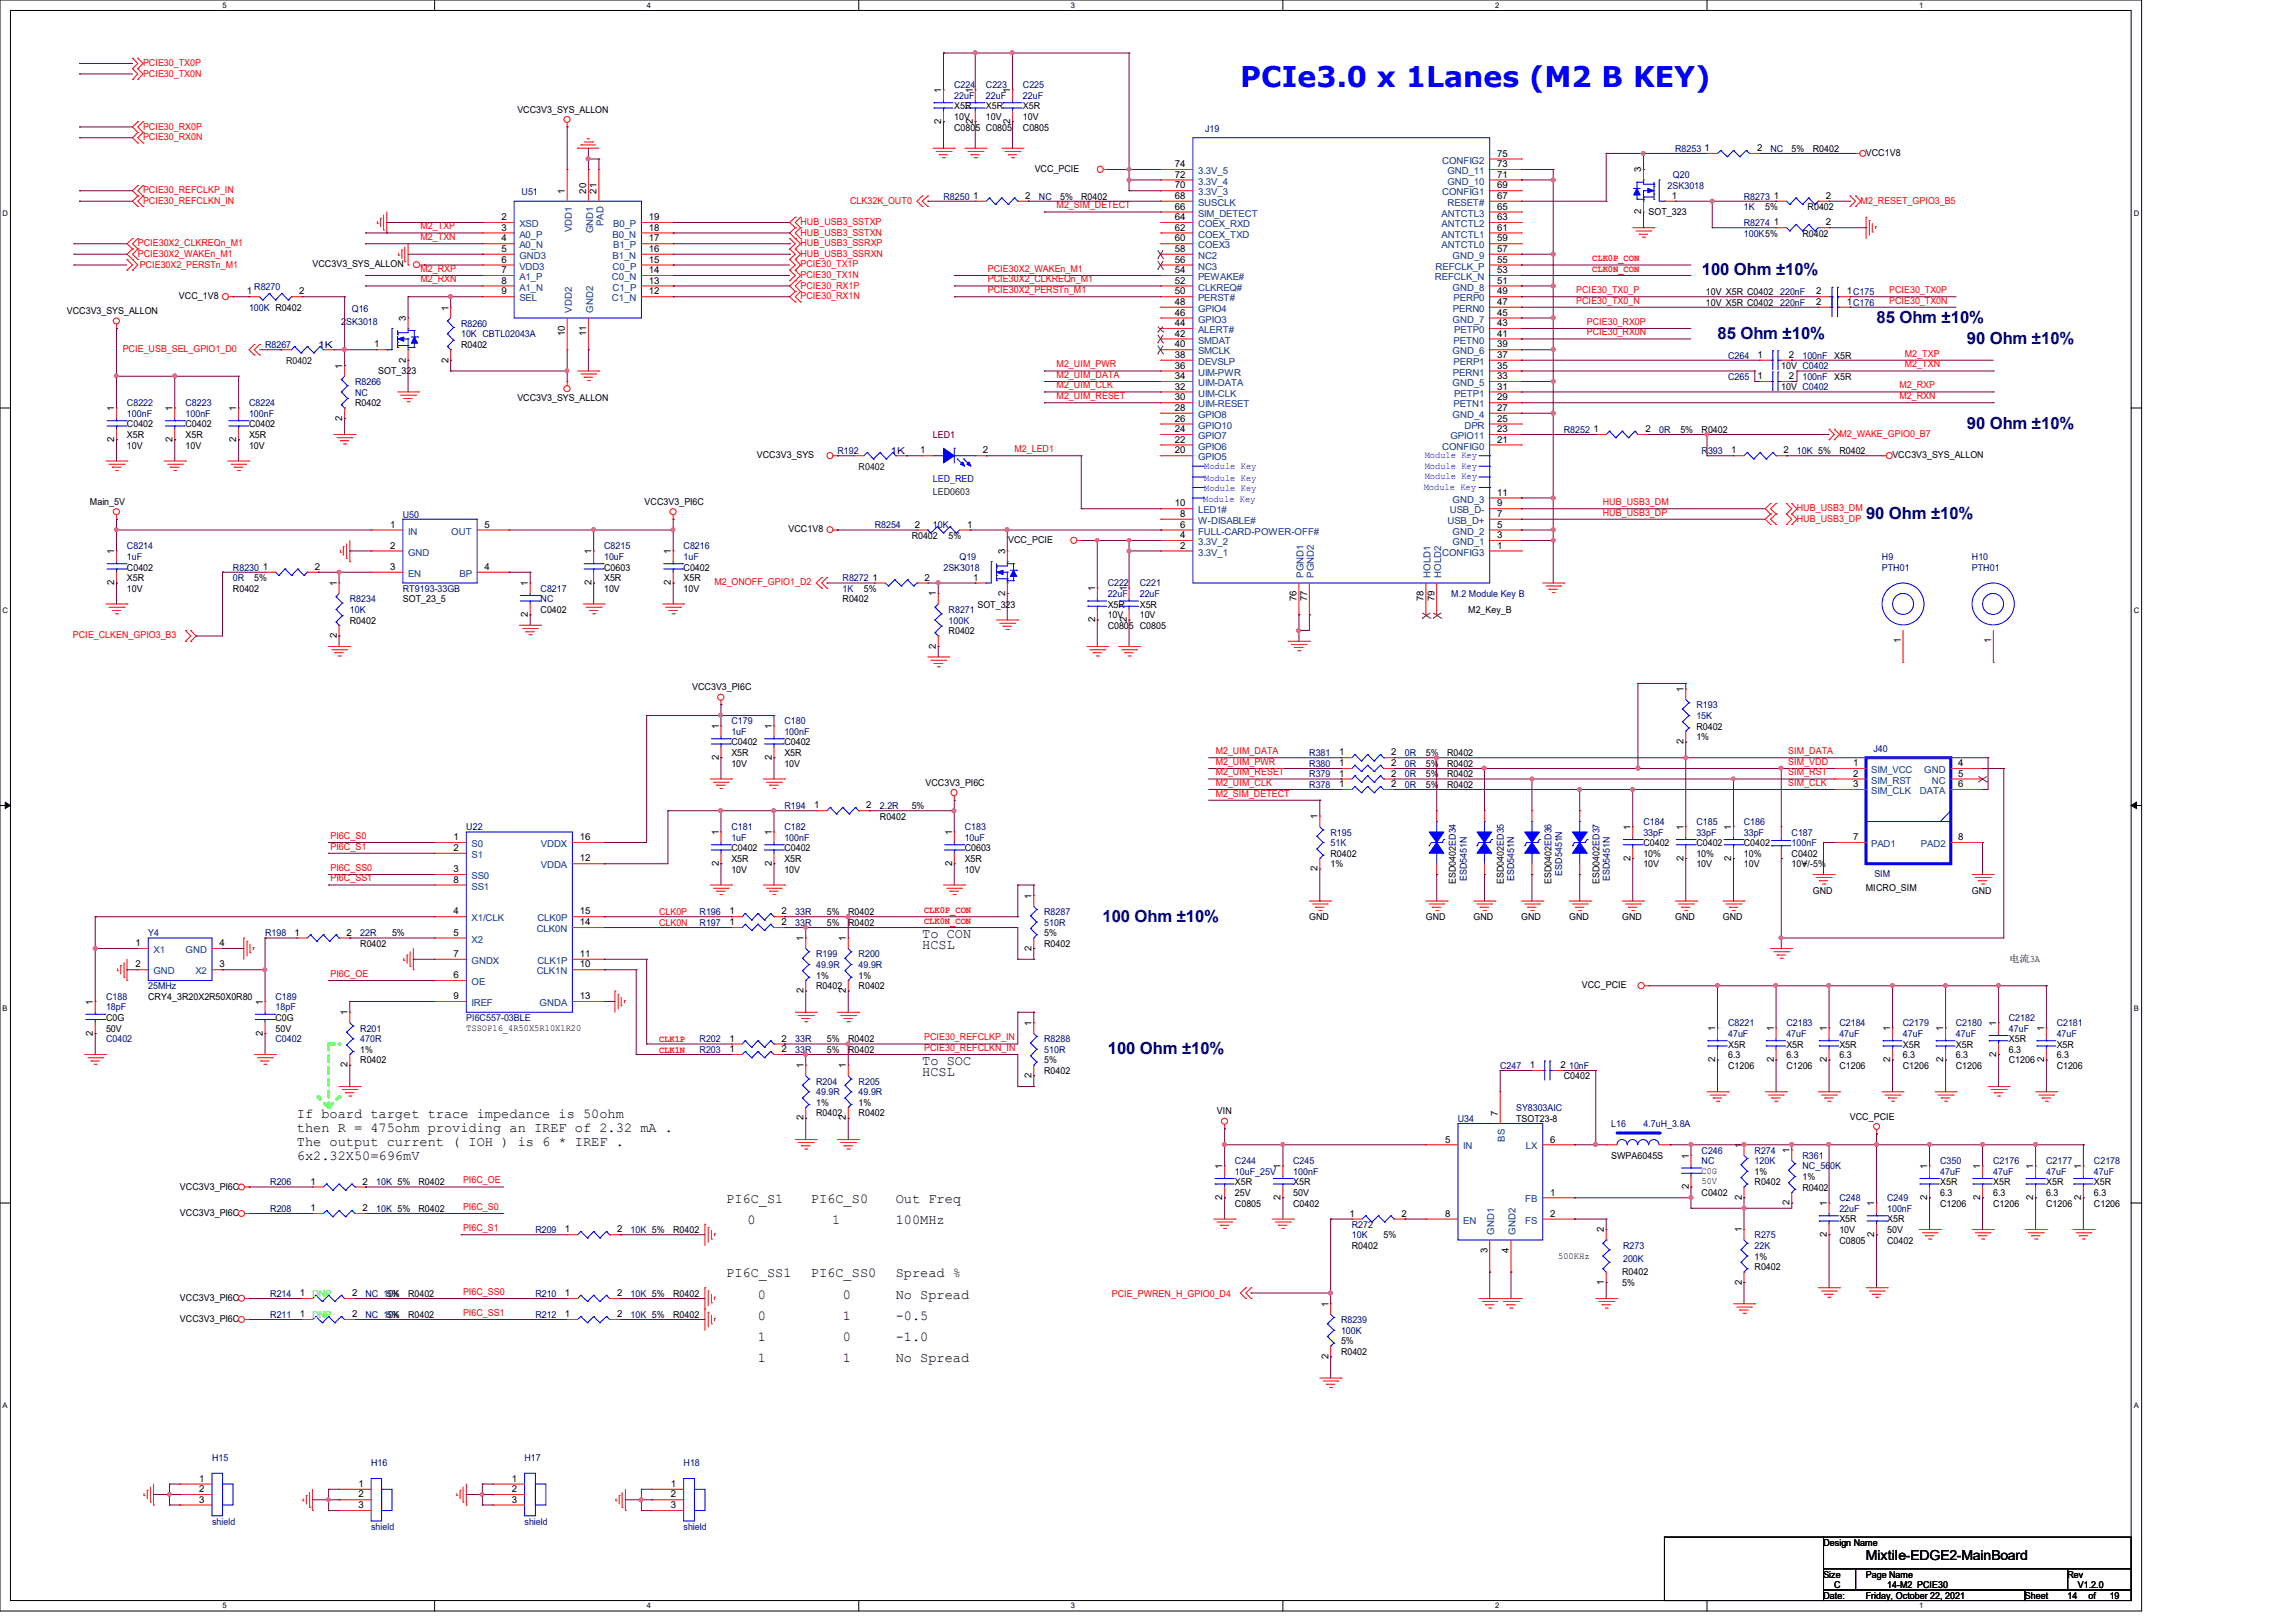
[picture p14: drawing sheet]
<svg xmlns="http://www.w3.org/2000/svg" width="297mm" height="210mm" viewBox="0 0 297 210" stroke-linecap="round" stroke-linejoin="round" font-family="sans-serif">
<defs><g id="words">
<text font-size="3.7" fill="#00f" x="160.4" y="11.3">PCIe3.0 x 1Lanes (M2 B KEY)</text>
<g font-size="2.2" fill="#000080">
<text x="220.1" y="35.6">100 Ohm ±10%</text>
<text x="242.7" y="41.8">85 Ohm ±10%</text>
<text x="222.2" y="43.9">85 Ohm ±10%</text>
<text x="254.4" y="44.5">90 Ohm ±10%</text>
<text x="254.4" y="55.5">90 Ohm ±10%</text>
<text x="241.4" y="67.2">90 Ohm ±10%</text>
<text x="142.6" y="119.3">100 Ohm ±10%</text>
<text x="143.3" y="136.4">100 Ohm ±10%</text>
</g>
<g font-size="1.8">
<text x="119.3" y="121.4">To CON</text>
<text x="119.3" y="122.8">HCSL</text>
<text x="119.3" y="137.8">To SOC</text>
<text x="119.3" y="139.2">HCSL</text>
<text x="38.4" y="144.7">If board target trace impedance is 50ohm</text>
<text x="38.4" y="146.5">then R = 475ohm providing an IREF of 2.32 mA .</text>
<text x="38.4" y="148.3">The output current ( IOH ) is 6 * IREF .</text>
<text x="38.4" y="150">6x2.32X50=696mV</text>
<text x="93.9" y="155.7">PI6C_S1</text>
<text x="104.9" y="155.7">PI6C_S0</text>
<text x="115.9" y="155.7">Out Freq</text>
<text x="96.7" y="158.4">0</text>
<text x="107.6" y="158.4">1</text>
<text x="115.9" y="158.4">100MHz</text>
<text x="93.9" y="165.3">PI6C_SS1</text>
<text x="104.9" y="165.3">PI6C_SS0</text>
<text x="115.9" y="165.3">Spread %</text>
<text x="98" y="168">0</text>
<text x="98" y="170.8">0</text>
<text x="98" y="173.5">1</text>
<text x="109" y="170.8">1</text>
<text x="109" y="173.5">0</text>
<text x="109" y="168">0</text>
<text x="115.9" y="168">No Spread</text>
<text x="115.9" y="173.5">-1.0</text>
<text x="115.9" y="170.8">-0.5</text>
<text x="98" y="176.3">1</text>
<text x="109" y="176.3">1</text>
<text x="115.9" y="176.3">No Spread</text>
<text x="241.4" y="201.8">Mixtile-EDGE2-MainBoard</text>
</g>
<g font-size="1.2" fill="#f00">
<text x="18.5" y="9.9">PCIE30_TX0N</text>
<text x="18.5" y="8.6">PCIE30_TX0P</text>
<text x="18.5" y="16.8">PCIE30_RX0P</text>
<text x="18.5" y="18.1">PCIE30_RX0N</text>
<text x="18.5" y="26.4">PCIE30_REFCLKN_IN</text>
<text x="18.5" y="25">PCIE30_REFCLKP_IN</text>
<text x="54.4" y="29.7">M2_TXP</text>
<text x="103.5" y="29.1">HUB_USB3_SSTXP</text>
<text x="110" y="26.4">CLK32K_OUT0</text>
<text x="136.7" y="27">M2_SIM_DETECT</text>
<text x="240.7" y="26.4">M2_RESET_GPIO3_B5</text>
<text x="17.8" y="33.2">PCIE30X2_WAKEn_M1</text>
<text x="17.8" y="31.8">PCIE30X2_CLKREQn_M1</text>
<text x="18.1" y="34.7">PCIE30X2_PERSTn_M1</text>
<text x="54.4" y="31.1">M2_TXN</text>
<text x="54.4" y="35.2">M2_RXP</text>
<text x="103.5" y="30.5">HUB_USB3_SSTXN</text>
<text x="103.5" y="31.8">HUB_USB3_SSRXP</text>
<text x="103.5" y="33.2">HUB_USB3_SSRXN</text>
<text x="103.5" y="34.6">PCIE30_TX1P</text>
<text x="103.5" y="36">PCIE30_TX1N</text>
<text x="127.8" y="35.2">PCIE30X2_WAKEn_M1</text>
<text x="206" y="35.2">CLK0N_CON</text>
<text x="206" y="33.8">CLK0P_CON</text>
<text x="54.4" y="36.5">M2_RXN</text>
<text x="103.5" y="37.3">PCIE30_RX1P</text>
<text x="103.5" y="38.7">PCIE30_RX1N</text>
<text x="127.8" y="37.9">PCIE30X2_PERSTn_M1</text>
<text x="127.8" y="36.5">PCIE30X2_CLKREQn_M1</text>
<text x="203.9" y="39.3">PCIE30_TX0_N</text>
<text x="203.9" y="37.9">PCIE30_TX0_P</text>
<text x="244.4" y="39.3">PCIE30_TX0N</text>
<text x="244.4" y="37.9">PCIE30_TX0P</text>
<text x="15.9" y="45.6">PCIE_USB_SEL_GPIO1_D0</text>
<text x="136.7" y="47.5">M2_UIM_PWR</text>
<text x="205.3" y="43.4">PCIE30_RX0N</text>
<text x="205.3" y="42">PCIE30_RX0P</text>
<text x="246.4" y="46.1">M2_TXP</text>
<text x="246.4" y="47.5">M2_TXN</text>
<text x="136.7" y="48.9">M2_UIM_DATA</text>
<text x="136.7" y="50.3">M2_UIM_CLK</text>
<text x="136.7" y="51.6">M2_UIM_RESET</text>
<text x="245.7" y="51.6">M2_RXN</text>
<text x="245.7" y="50.3">M2_RXP</text>
<text x="131.2" y="58.5">M2_LED1</text>
<text x="237.9" y="56.6">M2_WAKE_GPIO0_B7</text>
<text x="207.3" y="65.4">HUB_USB3_DM</text>
<text x="207.3" y="66.7">HUB_USB3_DP</text>
<text x="232.4" y="67.5">HUB_USB3_DP</text>
<text x="232.4" y="66.1">HUB_USB3_DM</text>
<text x="92.4" y="75.7">M2_ONOFF_GPIO1_D2</text>
<text x="9.4" y="82.6">PCIE_CLKEN_GPIO3_B3</text>
<text x="157.3" y="99">M2_UIM_PWR</text>
<text x="157.3" y="97.6">M2_UIM_DATA</text>
<text x="157.3" y="100.3">M2_UIM_RESET</text>
<text x="157.3" y="101.7">M2_UIM_CLK</text>
<text x="231.3" y="99">SIM_VDD</text>
<text x="231.3" y="101.7">SIM_CLK</text>
<text x="231.3" y="100.3">SIM_RST</text>
<text x="231.3" y="97.6">SIM_DATA</text>
<text x="157.3" y="103.1">M2_SIM_DETECT</text>
<text x="42.8" y="112.7">PI6C_SS0</text>
<text x="42.8" y="109.9">PI6C_S1</text>
<text x="42.8" y="108.5">PI6C_S0</text>
<text x="42.8" y="114">PI6C_SS1</text>
<text x="85.3" y="119.8">CLK0N</text>
<text x="85.3" y="118.4">CLK0P</text>
<text x="119.5" y="118.2">CLK0P_CON</text>
<text x="119.5" y="119.5">CLK0N_CON</text>
<text x="42.8" y="126.4">PI6C_OE</text>
<text x="85.2" y="134.8">CLK1P</text>
<text x="85.2" y="136.2">CLK1N</text>
<text x="119.5" y="136">PCIE30_REFCLKN_IN</text>
<text x="119.5" y="134.6">PCIE30_REFCLKP_IN</text>
<text x="59.9" y="153.1">PI6C_OE</text>
<text x="59.9" y="159.3">PI6C_S1</text>
<text x="59.9" y="156.5">PI6C_S0</text>
<text x="59.9" y="167.6">PI6C_SS0</text>
<text x="143.8" y="167.8">PCIE_PWREN_H_GPIO0_D4</text>
<text x="59.9" y="170.3">PI6C_SS1</text>
</g>
<g font-size="1.2" fill="#000080">
<text x="123.4" y="11.4">C224</text>
<text x="127.5" y="11.4">C223</text>
<text x="132.3" y="11.4">C225</text>
<text x="123.4" y="12.8">22uF</text>
<text x="127.5" y="12.8">22uF</text>
<text x="132.3" y="12.8">22uF</text>
<text x="155.9" y="17">J19</text>
<text x="216.4" y="23.1">Q20</text>
<text x="216.7" y="19.6">R8253</text>
<text x="229" y="19.6">NC</text>
<text x="67.5" y="25.3">U51</text>
<text x="122" y="25.8">R8250</text>
<text x="134.4" y="25.8">NC</text>
<text x="215.7" y="24.4">2SK3018</text>
<text x="225.6" y="25.8">R8273</text>
<text x="225.6" y="27.2">1K</text>
<text x="225.6" y="29.3">R8274</text>
<text x="225.6" y="30.6">100K5%</text>
<text x="32.2" y="40.2">100K R0402</text>
<text x="32.9" y="37.5">R8270</text>
<text x="44.2" y="42">2SK3018</text>
<text x="45.5" y="40.3">Q16</text>
<text x="230.3" y="39.5">220nF</text>
<text x="230.3" y="38.1">220nF</text>
<text x="34.3" y="45">R8267</text>
<text x="41.1" y="45">1K</text>
<text x="59.6" y="42.3">R8260</text>
<text x="59.6" y="43.6">10K CBTL02043A</text>
<text x="223.5" y="46.4">C264</text>
<text x="233.1" y="46.4">100nF X5R</text>
<text x="16.4" y="52.6">C8222</text>
<text x="16.4" y="53.9">100nF</text>
<text x="24" y="52.6">C8223</text>
<text x="24" y="53.9">100nF</text>
<text x="32.2" y="52.6">C8224</text>
<text x="32.2" y="53.9">100nF</text>
<text x="45.9" y="49.8">R8266</text>
<text x="45.9" y="51.2">NC</text>
<text x="223.5" y="49.1">C265</text>
<text x="233.1" y="49.1">100nF X5R</text>
<text x="108.3" y="58.7">R192</text>
<text x="115.2" y="58.7">1K</text>
<text x="202.3" y="56">R8252</text>
<text x="214.6" y="56">0R</text>
<text x="220.1" y="58.7">R393</text>
<text x="232.4" y="58.7">10K 5%</text>
<text x="16.4" y="71.1">C8214</text>
<text x="52.1" y="67">U50</text>
<text x="78.1" y="71.1">C8215</text>
<text x="88.4" y="71.1">C8216</text>
<text x="113.1" y="68.3">R8254</text>
<text x="120.7" y="68.3">10K</text>
<text x="16.4" y="72.4">1uF</text>
<text x="30.1" y="73.8">R8230</text>
<text x="30.1" y="75.2">0R</text>
<text x="45.3" y="77.9">R8234</text>
<text x="52.1" y="76.6">RT9193-33GB</text>
<text x="69.9" y="76.6">C8217</text>
<text x="69.9" y="77.9">NC</text>
<text x="78.1" y="72.4">10uF</text>
<text x="88.4" y="72.4">1uF</text>
<text x="109" y="75.2">R8272</text>
<text x="109" y="76.6">1K</text>
<text x="122" y="73.8">2SK3018</text>
<text x="124.1" y="72.4">Q19</text>
<text x="143.3" y="75.9">C222</text>
<text x="143.3" y="77.3">22uF</text>
<text x="147.4" y="75.9">C221</text>
<text x="147.4" y="77.3">22uF</text>
<text x="187.7" y="77.3">M.2 Module Key B</text>
<text x="243.4" y="72.4">H9</text>
<text x="243.4" y="73.8">PTH01</text>
<text x="255.1" y="72.4">H10</text>
<text x="255.1" y="73.8">PTH01</text>
<text x="45.3" y="79.3">10K</text>
<text x="122.7" y="79.3">R8271</text>
<text x="122.7" y="80.7">100K</text>
<text x="94.6" y="93.7">C179</text>
<text x="94.6" y="95.1">1uF</text>
<text x="101.5" y="93.7">C180</text>
<text x="101.5" y="95.1">100nF</text>
<text x="219.4" y="91.7">R193</text>
<text x="219.4" y="93">15K</text>
<text x="169.4" y="100.6">R379</text>
<text x="169.4" y="99.2">R380</text>
<text x="169.4" y="101.9">R378</text>
<text x="169.4" y="97.8">R381</text>
<text x="181.7" y="100.6">0R</text>
<text x="181.7" y="99.2">0R</text>
<text x="181.7" y="101.9">0R</text>
<text x="181.7" y="97.8">0R</text>
<text x="242.3" y="97.3">J40</text>
<text x="60.3" y="107.4">U22</text>
<text x="94.6" y="107.4">C181</text>
<text x="101.5" y="104.7">R194</text>
<text x="101.5" y="107.4">C182</text>
<text x="113.8" y="104.7">2.2R</text>
<text x="124.8" y="107.4">C183</text>
<text x="212.6" y="106.7">C184</text>
<text x="219.4" y="106.7">C185</text>
<text x="225.6" y="106.7">C186</text>
<text x="94.6" y="108.8">1uF</text>
<text x="101.5" y="108.8">100nF</text>
<text x="124.8" y="108.8">10uF</text>
<text x="172.1" y="108.1">R195</text>
<text x="172.1" y="109.5">51K</text>
<text x="189.7" y="114" transform="rotate(-90 189.7 114)">ESD5451N</text>
<text x="195.9" y="114" transform="rotate(-90 195.9 114)">ESD5451N</text>
<text x="202.1" y="113.3" transform="rotate(-90 202.1 113.3)">ESD5451N</text>
<text x="208.2" y="114" transform="rotate(-90 208.2 114)">ESD5451N</text>
<text x="212.6" y="108.1">33pF</text>
<text x="219.4" y="108.1">33pF</text>
<text x="225.6" y="108.1">33pF</text>
<text x="231.8" y="108.1">C187</text>
<text x="231.8" y="109.5">100nF</text>
<text x="242.5" y="113.5">SIM</text>
<text x="90.5" y="119.8">R197</text>
<text x="90.5" y="118.4">R196</text>
<text x="102.9" y="119.8">33R</text>
<text x="102.9" y="118.4">33R</text>
<text x="135.1" y="118.4">R8287</text>
<text x="135.1" y="119.8">510R</text>
<text x="19.2" y="121.2">Y4</text>
<text x="34.3" y="121.2">R198</text>
<text x="46.6" y="121.2">22R</text>
<text x="105.6" y="123.9">R199</text>
<text x="105.6" y="125.3">49.9R</text>
<text x="111.1" y="123.9">R200</text>
<text x="111.1" y="125.3">49.9R</text>
<text x="13.7" y="129.4">C188</text>
<text x="13.7" y="130.7">18pF</text>
<text x="19.2" y="128">25MHz</text>
<text x="35.6" y="129.4">C189</text>
<text x="35.6" y="130.7">18pF</text>
<text x="13.7" y="134.9">C0402</text>
<text x="35.6" y="134.9">C0402</text>
<text x="46.6" y="133.5">R201</text>
<text x="46.6" y="134.9">470R</text>
<text x="60.3" y="132.1">PI6C557-03BLE</text>
<text x="90.5" y="134.9">R202</text>
<text x="90.5" y="136.2">R203</text>
<text x="102.9" y="134.9">33R</text>
<text x="102.9" y="136.2">33R</text>
<text x="135.1" y="134.9">R8288</text>
<text x="135.1" y="136.2">510R</text>
<text x="223.5" y="132.8">C8221</text>
<text x="223.5" y="134.2">47uF</text>
<text x="231.1" y="132.8">C2183</text>
<text x="231.1" y="134.2">47uF</text>
<text x="237.9" y="132.8">C2184</text>
<text x="237.9" y="134.2">47uF</text>
<text x="246.1" y="132.8">C2179</text>
<text x="246.1" y="134.2">47uF</text>
<text x="253" y="132.8">C2180</text>
<text x="253" y="134.2">47uF</text>
<text x="259.9" y="132.1">C2182</text>
<text x="259.9" y="133.5">47uF</text>
<text x="266" y="132.8">C2181</text>
<text x="266" y="134.2">47uF</text>
<text x="105.6" y="140.3">R204</text>
<text x="105.6" y="141.7">49.9R</text>
<text x="111.1" y="140.3">R205</text>
<text x="111.1" y="141.7">49.9R</text>
<text x="194" y="138.3">C247</text>
<text x="196.1" y="143.8">SY8303AIC</text>
<text x="203" y="138.3">10nF</text>
<text x="188.6" y="145.2">U34</text>
<text x="208.4" y="145.8">L16</text>
<text x="212.6" y="145.8">4.7uH_3.8A</text>
<text x="220.1" y="149.3">C246</text>
<text x="227" y="149.3">R274</text>
<text x="233.1" y="149.9">R361</text>
<text x="35" y="153.4">R206</text>
<text x="48.7" y="153.4">10K 5%</text>
<text x="159.8" y="150.6">C244</text>
<text x="159.8" y="152">10uF_25V</text>
<text x="167.3" y="150.6">C245</text>
<text x="167.3" y="152">100nF</text>
<text x="220.1" y="150.6">NC</text>
<text x="227" y="150.6">120K</text>
<text x="233.1" y="151.3">NC_560K</text>
<text x="237.9" y="155.4">C248</text>
<text x="244.1" y="155.4">C249</text>
<text x="251" y="150.6">C350</text>
<text x="251" y="152">47uF</text>
<text x="257.8" y="150.6">C2176</text>
<text x="257.8" y="152">47uF</text>
<text x="264.7" y="150.6">C2177</text>
<text x="264.7" y="152">47uF</text>
<text x="270.9" y="150.6">C2178</text>
<text x="270.9" y="152">47uF</text>
<text x="35" y="156.8">R208</text>
<text x="48.7" y="156.8">10K 5%</text>
<text x="69.3" y="159.6">R209</text>
<text x="81.6" y="159.6">10K 5%</text>
<text x="174.9" y="158.9">R272</text>
<text x="174.9" y="160.2">10K</text>
<text x="210" y="161.6">R273</text>
<text x="227" y="160.2">R275</text>
<text x="227" y="161.6">22K</text>
<text x="237.9" y="156.8">22uF</text>
<text x="244.1" y="156.8">100nF</text>
<text x="35" y="167.8">R214</text>
<text x="47.3" y="167.8">NC_10K</text>
<text x="69.3" y="167.8">R210</text>
<text x="81.6" y="167.8">10K 5%</text>
<text x="210" y="163.2">200K</text>
<text x="35" y="170.5">R211</text>
<text x="47.3" y="170.5">NC_10K</text>
<text x="69.3" y="170.5">R212</text>
<text x="81.6" y="170.5">10K 5%</text>
<text x="173.5" y="171.2">R8239</text>
<text x="173.5" y="172.6">100K</text>
<text x="27.4" y="189">H15</text>
<text x="48" y="189.7">H16</text>
<text x="67.9" y="189">H17</text>
<text x="88.4" y="189.7">H18</text>
<text x="27.4" y="197.3">shield</text>
<text x="48" y="198">shield</text>
<text x="67.9" y="197.3">shield</text>
<text x="88.4" y="198">shield</text>
</g>
<g font-size="1.2">
<text x="66.9" y="14.6">VCC3V3_SYS_ALLON</text>
<text x="121.8" y="16.1" transform="rotate(-90 121.8 16.1)">2</text>
<text x="121.8" y="12" transform="rotate(-90 121.8 12)">1</text>
<text x="123.4" y="16.9">C0805 C0805</text>
<text x="123.4" y="14.1">X5R</text>
<text x="123.4" y="15.5">10V</text>
<text x="125.9" y="16.1" transform="rotate(-90 125.9 16.1)">2</text>
<text x="125.9" y="12" transform="rotate(-90 125.9 12)">1</text>
<text x="127.5" y="14.1">X5R</text>
<text x="127.5" y="15.5">10V</text>
<text x="130.7" y="16.1" transform="rotate(-90 130.7 16.1)">2</text>
<text x="130.7" y="12" transform="rotate(-90 130.7 12)">1</text>
<text x="132.3" y="16.9">C0805</text>
<text x="132.3" y="14.1">X5R</text>
<text x="132.3" y="15.5">10V</text>
<text x="133.8" y="22.3">VCC_PCIE</text>
<text x="152" y="23">72</text>
<text x="152" y="21.6">74</text>
<text x="193.7" y="23">71</text>
<text x="193.7" y="21.6">73</text>
<text x="193.7" y="20.3">75</text>
<text x="212.3" y="22.3" transform="rotate(-90 212.3 22.3)">3</text>
<text x="220.5" y="19.6">1</text>
<text x="227.3" y="19.6">2</text>
<text x="231.8" y="19.6">5%</text>
<text x="234.5" y="19.6">R0402</text>
<text x="241.4" y="20.2">VCC1V8</text>
<text x="64.9" y="28.5">2</text>
<text x="64.9" y="29.8">3</text>
<text x="73.1" y="25.1" transform="rotate(-90 73.1 25.1)">1</text>
<text x="75.8" y="25.1" transform="rotate(-90 75.8 25.1)">20</text>
<text x="77.2" y="25.1" transform="rotate(-90 77.2 25.1)">21</text>
<text x="83.9" y="29.8">18</text>
<text x="83.9" y="28.5">19</text>
<text x="125.9" y="25.7">1</text>
<text x="132.6" y="25.7">2</text>
<text x="137.1" y="25.8">5%</text>
<text x="139.9" y="25.8">R0402</text>
<text x="152" y="25.7">68</text>
<text x="152" y="24.4">70</text>
<text x="152" y="28.5">64</text>
<text x="152" y="29.8">62</text>
<text x="152" y="27.1">66</text>
<text x="193.7" y="27.1">65</text>
<text x="193.7" y="29.8">61</text>
<text x="193.7" y="28.5">63</text>
<text x="193.7" y="25.7">67</text>
<text x="193.7" y="24.4">69</text>
<text x="212.3" y="27.7" transform="rotate(-90 212.3 27.7)">2</text>
<text x="213.3" y="27.9">SOT_323</text>
<text x="216.3" y="25.7">1</text>
<text x="228.3" y="27.2">5%</text>
<text x="229.4" y="25.7">1</text>
<text x="229.4" y="29.2">1</text>
<text x="233.8" y="27.2">R0402</text>
<text x="236.2" y="25.7">2</text>
<text x="236.2" y="29.2">2</text>
<text x="40.4" y="34.6">VCC3V3_SYS_ALLON</text>
<text x="64.9" y="31.2">4</text>
<text x="64.9" y="32.6">5</text>
<text x="64.9" y="34">6</text>
<text x="64.9" y="35.3">7</text>
<text x="83.9" y="35.3">14</text>
<text x="83.9" y="34">15</text>
<text x="83.9" y="32.6">16</text>
<text x="83.9" y="31.2">17</text>
<text x="152" y="34">56</text>
<text x="152" y="32.6">58</text>
<text x="152" y="35.3">54</text>
<text x="152" y="31.2">60</text>
<text x="193.7" y="31.2">59</text>
<text x="193.7" y="35.3">53</text>
<text x="193.7" y="34">55</text>
<text x="193.7" y="32.6">57</text>
<text x="233.1" y="30.6">R0402</text>
<text x="8.6" y="40.6">VCC3V3_SYS_ALLON</text>
<text x="23.2" y="38.7">VCC_1V8</text>
<text x="31.9" y="38.1">1</text>
<text x="38.7" y="38.1">2</text>
<text x="52.5" y="41.5" transform="rotate(-90 52.5 41.5)">3</text>
<text x="58" y="40.2" transform="rotate(-90 58 40.2)">1</text>
<text x="64.9" y="36.7">8</text>
<text x="64.9" y="38.1">9</text>
<text x="83.9" y="38.1">12</text>
<text x="83.9" y="36.7">13</text>
<text x="152" y="36.7">52</text>
<text x="152" y="39.5">48</text>
<text x="152" y="38.1">50</text>
<text x="152" y="40.9">46</text>
<text x="193.7" y="40.9">45</text>
<text x="193.7" y="39.5">47</text>
<text x="193.7" y="38.1">49</text>
<text x="193.7" y="36.7">51</text>
<text x="220.7" y="39.5">10V X5R C0402</text>
<text x="220.7" y="38.1">10V X5R C0402</text>
<text x="234.9" y="39.5">2</text>
<text x="234.9" y="38.1">2</text>
<text x="238.9" y="39.5">1C176</text>
<text x="238.9" y="38.1">1C175</text>
<text x="44.3" y="47.7" transform="rotate(-90 44.3 47.7)">1</text>
<text x="48.4" y="45">1</text>
<text x="52.5" y="46.9" transform="rotate(-90 52.5 46.9)">2</text>
<text x="58" y="46.9" transform="rotate(-90 58 46.9)">2</text>
<text x="59.6" y="45">R0402</text>
<text x="73.1" y="43.5" transform="rotate(-90 73.1 43.5)">10</text>
<text x="75.8" y="43.5" transform="rotate(-90 75.8 43.5)">11</text>
<text x="152" y="42.2">44</text>
<text x="152" y="45">40</text>
<text x="152" y="43.6">42</text>
<text x="152" y="47.7">36</text>
<text x="152" y="46.3">38</text>
<text x="193.7" y="47.7">35</text>
<text x="193.7" y="46.3">37</text>
<text x="193.7" y="45">39</text>
<text x="193.7" y="43.6">41</text>
<text x="193.7" y="42.2">43</text>
<text x="227.4" y="46.3">1</text>
<text x="230.4" y="47.8">10V C0402</text>
<text x="231.4" y="46.3">2</text>
<text x="14.8" y="53.2" transform="rotate(-90 14.8 53.2)">1</text>
<text x="22.3" y="53.2" transform="rotate(-90 22.3 53.2)">1</text>
<text x="30.6" y="53.2" transform="rotate(-90 30.6 53.2)">1</text>
<text x="45.9" y="52.6">R0402</text>
<text x="48.9" y="48.4">SOT_323</text>
<text x="66.9" y="51.9">VCC3V3_SYS_ALLON</text>
<text x="152" y="50.4">32</text>
<text x="152" y="49.1">34</text>
<text x="152" y="53.2">28</text>
<text x="152" y="51.8">30</text>
<text x="193.7" y="53.2">27</text>
<text x="193.7" y="51.8">29</text>
<text x="193.7" y="50.4">31</text>
<text x="193.7" y="49.1">33</text>
<text x="227.4" y="49.1">1</text>
<text x="230.4" y="50.5">10V C0402</text>
<text x="231.4" y="49.1">2</text>
<text x="14.8" y="57.2" transform="rotate(-90 14.8 57.2)">2</text>
<text x="16.4" y="55.3">C0402</text>
<text x="16.4" y="56.7">X5R</text>
<text x="16.4" y="58">10V</text>
<text x="22.3" y="57.2" transform="rotate(-90 22.3 57.2)">2</text>
<text x="24" y="55.3">C0402</text>
<text x="24" y="56.7">X5R</text>
<text x="24" y="58">10V</text>
<text x="30.6" y="57.2" transform="rotate(-90 30.6 57.2)">2</text>
<text x="32.2" y="55.3">C0402</text>
<text x="32.2" y="56.7">X5R</text>
<text x="32.2" y="58">10V</text>
<text x="44.3" y="54.4" transform="rotate(-90 44.3 54.4)">2</text>
<text x="97.9" y="59.3">VCC3V3_SYS</text>
<text x="119" y="58.7">1</text>
<text x="127.1" y="58.7">2</text>
<text x="152" y="55.9">24</text>
<text x="152" y="54.6">26</text>
<text x="152" y="58.7">20</text>
<text x="152" y="57.3">22</text>
<text x="193.7" y="57.3">21</text>
<text x="193.7" y="55.9">23</text>
<text x="193.7" y="54.6">25</text>
<text x="206.1" y="55.9">1</text>
<text x="212.8" y="55.9">2</text>
<text x="217.4" y="56">5%</text>
<text x="220.1" y="56">R0402</text>
<text x="223.9" y="58.7">1</text>
<text x="230.7" y="58.7">2</text>
<text x="237.9" y="58.7">R0402</text>
<text x="244.8" y="59.3">VCC3V3_SYS_ALLON</text>
<text x="11.6" y="65.3">Main_5V</text>
<text x="83.4" y="65.3">VCC3V3_PI6C</text>
<text x="152" y="65.5">10</text>
<text x="193.7" y="65.5">9</text>
<text x="193.7" y="64.1">11</text>
<text x="14.8" y="71.7" transform="rotate(-90 14.8 71.7)">1</text>
<text x="50.5" y="68.3">1</text>
<text x="50.5" y="71">2</text>
<text x="62.7" y="68.3">5</text>
<text x="76.5" y="71.7" transform="rotate(-90 76.5 71.7)">1</text>
<text x="86.8" y="71.7" transform="rotate(-90 86.8 71.7)">1</text>
<text x="102" y="68.9">VCC1V8</text>
<text x="117.9" y="69.7">R0402</text>
<text x="118.4" y="68.3">2</text>
<text x="122.7" y="69.7">5%</text>
<text x="125.1" y="68.3">1</text>
<text x="130" y="71.7" transform="rotate(-90 130 71.7)">3</text>
<text x="130.4" y="70.3">VCC_PCIE</text>
<text x="152.6" y="66.9">8</text>
<text x="152.6" y="71">2</text>
<text x="152.6" y="69.6">4</text>
<text x="152.6" y="68.3">6</text>
<text x="193.7" y="66.9">7</text>
<text x="193.7" y="69.6">3</text>
<text x="193.7" y="71">1</text>
<text x="193.7" y="68.3">5</text>
<text x="14.8" y="75.7" transform="rotate(-90 14.8 75.7)">2</text>
<text x="16.4" y="73.8">C0402</text>
<text x="16.4" y="75.2">X5R</text>
<text x="16.4" y="76.6">10V</text>
<text x="30.1" y="76.6">R0402</text>
<text x="32.9" y="75.2">5%</text>
<text x="34" y="73.7">1</text>
<text x="40.7" y="73.7">2</text>
<text x="43.6" y="75.8" transform="rotate(-90 43.6 75.8)">1</text>
<text x="50.5" y="73.7">3</text>
<text x="52.1" y="77.9">SOT_23_5</text>
<text x="62.7" y="73.7">4</text>
<text x="68.3" y="75.8" transform="rotate(-90 68.3 75.8)">1</text>
<text x="76.5" y="75.7" transform="rotate(-90 76.5 75.7)">2</text>
<text x="78.1" y="73.8">C0603</text>
<text x="78.1" y="75.2">X5R</text>
<text x="78.1" y="76.6">10V</text>
<text x="86.8" y="75.7" transform="rotate(-90 86.8 75.7)">2</text>
<text x="88.4" y="73.8">C0402</text>
<text x="88.4" y="75.2">X5R</text>
<text x="88.4" y="76.6">10V</text>
<text x="109" y="77.9">R0402</text>
<text x="111.7" y="76.6">5%</text>
<text x="112.9" y="75.1">1</text>
<text x="119.6" y="75.1">2</text>
<text x="121.1" y="77.2" transform="rotate(-90 121.1 77.2)">1</text>
<text x="125.9" y="75.1">1</text>
<text x="130" y="77.1" transform="rotate(-90 130 77.1)">2</text>
<text x="141.6" y="76.5" transform="rotate(-90 141.6 76.5)">1</text>
<text x="145.8" y="76.5" transform="rotate(-90 145.8 76.5)">1</text>
<text x="167.7" y="77.8" transform="rotate(-90 167.7 77.8)">76</text>
<text x="169.1" y="77.8" transform="rotate(-90 169.1 77.8)">77</text>
<text x="184.1" y="77.8" transform="rotate(-90 184.1 77.8)">78</text>
<text x="185.5" y="77.8" transform="rotate(-90 185.5 77.8)">79</text>
<text x="43.6" y="82.6" transform="rotate(-90 43.6 82.6)">2</text>
<text x="45.3" y="80.7">R0402</text>
<text x="68.3" y="79.8" transform="rotate(-90 68.3 79.8)">2</text>
<text x="69.9" y="79.3">C0402</text>
<text x="121.1" y="84" transform="rotate(-90 121.1 84)">2</text>
<text x="122.7" y="82">R0402</text>
<text x="126.4" y="78.6">SOT_323</text>
<text x="141.6" y="80.5" transform="rotate(-90 141.6 80.5)">2</text>
<text x="143.3" y="81.4">C0805 C0805</text>
<text x="143.3" y="78.6">X5R</text>
<text x="143.3" y="80">10V</text>
<text x="145.8" y="80.5" transform="rotate(-90 145.8 80.5)">2</text>
<text x="147.4" y="78.6">X5R</text>
<text x="147.4" y="80">10V</text>
<text x="189.9" y="79.3">M2_Key_B</text>
<text x="245.9" y="83.2" transform="rotate(-90 245.9 83.2)">1</text>
<text x="257.6" y="83.2" transform="rotate(-90 257.6 83.2)">1</text>
<text x="89.5" y="89.3">VCC3V3_PI6C</text>
<text x="217.8" y="89.5" transform="rotate(-90 217.8 89.5)">1</text>
<text x="93" y="94.3" transform="rotate(-90 93 94.3)">1</text>
<text x="99.8" y="94.3" transform="rotate(-90 99.8 94.3)">1</text>
<text x="219.4" y="94.4">R0402</text>
<text x="219.4" y="95.8">1%</text>
<text x="93" y="98.3" transform="rotate(-90 93 98.3)">2</text>
<text x="94.6" y="96.4">C0402</text>
<text x="94.6" y="97.8">X5R</text>
<text x="94.6" y="99.2">10V</text>
<text x="99.8" y="98.3" transform="rotate(-90 99.8 98.3)">2</text>
<text x="101.5" y="96.4">C0402</text>
<text x="101.5" y="97.8">X5R</text>
<text x="101.5" y="99.2">10V</text>
<text x="119.7" y="101.7">VCC3V3_PI6C</text>
<text x="173.2" y="100.5">1</text>
<text x="173.2" y="99.1">1</text>
<text x="173.2" y="101.9">1</text>
<text x="173.2" y="97.7">1</text>
<text x="180" y="100.5">2</text>
<text x="180" y="99.1">2</text>
<text x="180" y="101.9">2</text>
<text x="180" y="97.7">2</text>
<text x="184.4" y="100.6">5%</text>
<text x="184.4" y="99.2">5%</text>
<text x="184.4" y="101.9">5%</text>
<text x="184.4" y="97.8">5%</text>
<text x="187.2" y="100.6">R0402</text>
<text x="187.2" y="99.2">R0402</text>
<text x="187.2" y="101.9">R0402</text>
<text x="187.2" y="97.8">R0402</text>
<text x="217.8" y="96.3" transform="rotate(-90 217.8 96.3)">2</text>
<text x="239.7" y="99.1">1</text>
<text x="239.7" y="100.5">2</text>
<text x="239.7" y="101.9">3</text>
<text x="253.3" y="101.9">6</text>
<text x="253.3" y="100.5">5</text>
<text x="253.3" y="99.1">4</text>
<text x="105.3" y="104.6">1</text>
<text x="112.1" y="104.6">2</text>
<text x="113.8" y="106">R0402</text>
<text x="117.9" y="104.7">5%</text>
<text x="170.4" y="106" transform="rotate(-90 170.4 106)">1</text>
<text x="210.9" y="107.4" transform="rotate(-90 210.9 107.4)">1</text>
<text x="217.8" y="107.4" transform="rotate(-90 217.8 107.4)">1</text>
<text x="223.9" y="107.4" transform="rotate(-90 223.9 107.4)">1</text>
<text x="58.7" y="108.7">1</text>
<text x="58.7" y="110.1">2</text>
<text x="58.7" y="112.9">3</text>
<text x="75" y="108.7">16</text>
<text x="75" y="111.5">12</text>
<text x="93" y="112.1" transform="rotate(-90 93 112.1)">2</text>
<text x="93" y="108" transform="rotate(-90 93 108)">1</text>
<text x="94.6" y="110.2">C0402</text>
<text x="94.6" y="111.5">X5R</text>
<text x="94.6" y="112.9">10V</text>
<text x="99.8" y="112.1" transform="rotate(-90 99.8 112.1)">2</text>
<text x="99.8" y="108" transform="rotate(-90 99.8 108)">1</text>
<text x="101.5" y="110.2">C0402</text>
<text x="101.5" y="111.5">X5R</text>
<text x="101.5" y="112.9">10V</text>
<text x="123.1" y="112.1" transform="rotate(-90 123.1 112.1)">2</text>
<text x="123.1" y="108" transform="rotate(-90 123.1 108)">1</text>
<text x="124.8" y="110.2">C0603</text>
<text x="124.8" y="111.5">X5R</text>
<text x="124.8" y="112.9">10V</text>
<text x="170.4" y="112.7" transform="rotate(-90 170.4 112.7)">2</text>
<text x="172.1" y="110.9">R0402</text>
<text x="172.1" y="112.2">1%</text>
<text x="210.9" y="111.4" transform="rotate(-90 210.9 111.4)">2</text>
<text x="212.6" y="109.5">C0402</text>
<text x="212.6" y="112.2">10V</text>
<text x="212.6" y="110.9">10%</text>
<text x="217.8" y="111.4" transform="rotate(-90 217.8 111.4)">2</text>
<text x="219.4" y="109.5">C0402</text>
<text x="219.4" y="112.2">10V</text>
<text x="219.4" y="110.9">10%</text>
<text x="223.9" y="111.4" transform="rotate(-90 223.9 111.4)">2</text>
<text x="225.6" y="109.5">C0402</text>
<text x="225.6" y="112.2">10V</text>
<text x="225.6" y="110.9">10%</text>
<text x="231.8" y="112.2">10V</text>
<text x="231.8" y="110.9">C0402</text>
<text x="233.1" y="112.2">+/-5%</text>
<text x="239.7" y="108.7">7</text>
<text x="253.3" y="108.7">8</text>
<text x="58.7" y="118.3">4</text>
<text x="58.7" y="114.2">8</text>
<text x="75" y="118.3">15</text>
<text x="75" y="119.7">14</text>
<text x="94.4" y="119.7">1</text>
<text x="94.4" y="118.3">1</text>
<text x="101.1" y="119.7">2</text>
<text x="101.1" y="118.3">2</text>
<text x="107" y="119.8">5%</text>
<text x="107" y="118.4">5%</text>
<text x="109.7" y="119.8">R0402</text>
<text x="109.7" y="118.4">R0402</text>
<text x="133.4" y="116.3" transform="rotate(-90 133.4 116.3)">1</text>
<text x="169.4" y="119.1">GND</text>
<text x="184.4" y="119.1">GND</text>
<text x="188.3" y="114.4" transform="rotate(-90 188.3 114.4)">ESD0402ED34</text>
<text x="190.6" y="119.1">GND</text>
<text x="194.5" y="114.4" transform="rotate(-90 194.5 114.4)">ESD0402ED35</text>
<text x="196.8" y="119.1">GND</text>
<text x="200.7" y="114.4" transform="rotate(-90 200.7 114.4)">ESD0402ED36</text>
<text x="203" y="119.1">GND</text>
<text x="206.9" y="114.4" transform="rotate(-90 206.9 114.4)">ESD0402ED37</text>
<text x="209.8" y="119.1">GND</text>
<text x="216.7" y="119.1">GND</text>
<text x="222.9" y="119.1">GND</text>
<text x="234.5" y="115.7">GND</text>
<text x="241.4" y="115.2">MICRO_SIM</text>
<text x="255.1" y="115.7">GND</text>
<text x="17.5" y="122.4">1</text>
<text x="17.5" y="125.2">2</text>
<text x="28.4" y="125.2">3</text>
<text x="28.4" y="122.4">4</text>
<text x="38.1" y="121.1">1</text>
<text x="44.8" y="121.1">2</text>
<text x="46.6" y="122.5">R0402</text>
<text x="50.7" y="121.2">5%</text>
<text x="58.7" y="121.1">5</text>
<text x="58.7" y="123.8">7</text>
<text x="75" y="125.2">10</text>
<text x="75" y="123.8">11</text>
<text x="103.9" y="121.8" transform="rotate(-90 103.9 121.8)">1</text>
<text x="109.4" y="121.8" transform="rotate(-90 109.4 121.8)">1</text>
<text x="133.4" y="123" transform="rotate(-90 133.4 123)">2</text>
<text x="135.1" y="122.5">R0402</text>
<text x="135.1" y="121.2">5%</text>
<text x="259.9" y="124.5">电流3A</text>
<text x="12" y="130" transform="rotate(-90 12 130)">1</text>
<text x="19.2" y="129.4">CRY4_3R20X2R50X0R80</text>
<text x="34" y="130" transform="rotate(-90 34 130)">1</text>
<text x="45" y="131.4" transform="rotate(-90 45 131.4)">1</text>
<text x="58.7" y="126.6">6</text>
<text x="58.7" y="129.3">9</text>
<text x="75" y="129.3">13</text>
<text x="103.9" y="128.5" transform="rotate(-90 103.9 128.5)">2</text>
<text x="105.6" y="128">R0402</text>
<text x="105.6" y="126.6">1%</text>
<text x="109.4" y="128.5" transform="rotate(-90 109.4 128.5)">2</text>
<text x="111.1" y="128">R0402</text>
<text x="111.1" y="126.6">1%</text>
<text x="204.6" y="127.8">VCC_PCIE</text>
<text x="12" y="134" transform="rotate(-90 12 134)">2</text>
<text x="13.7" y="132.1">C0G</text>
<text x="13.7" y="133.5">50V</text>
<text x="34" y="134" transform="rotate(-90 34 134)">2</text>
<text x="35.6" y="132.1">C0G</text>
<text x="35.6" y="133.5">50V</text>
<text x="46.6" y="137.6">R0402</text>
<text x="46.6" y="136.2">1%</text>
<text x="60.3" y="133.3">TSSOP16_4R50X5R10X1R20</text>
<text x="94.4" y="134.8">1</text>
<text x="94.4" y="136.1">1</text>
<text x="101.1" y="134.8">2</text>
<text x="101.1" y="136.1">2</text>
<text x="107" y="134.9">5%</text>
<text x="107" y="136.2">5%</text>
<text x="109.7" y="134.9">R0402</text>
<text x="109.7" y="136.2">R0402</text>
<text x="133.4" y="132.8" transform="rotate(-90 133.4 132.8)">1</text>
<text x="135.1" y="137.6">5%</text>
<text x="221.9" y="137.4" transform="rotate(-90 221.9 137.4)">2</text>
<text x="221.9" y="133.4" transform="rotate(-90 221.9 133.4)">1</text>
<text x="223.5" y="135.6">X5R</text>
<text x="223.5" y="136.9">6.3</text>
<text x="229.4" y="137.4" transform="rotate(-90 229.4 137.4)">2</text>
<text x="229.4" y="133.4" transform="rotate(-90 229.4 133.4)">1</text>
<text x="231.1" y="135.6">X5R</text>
<text x="231.1" y="136.9">6.3</text>
<text x="236.3" y="137.4" transform="rotate(-90 236.3 137.4)">2</text>
<text x="236.3" y="133.4" transform="rotate(-90 236.3 133.4)">1</text>
<text x="237.9" y="135.6">X5R</text>
<text x="237.9" y="136.9">6.3</text>
<text x="244.5" y="137.4" transform="rotate(-90 244.5 137.4)">2</text>
<text x="244.5" y="133.4" transform="rotate(-90 244.5 133.4)">1</text>
<text x="246.1" y="135.6">X5R</text>
<text x="246.1" y="136.9">6.3</text>
<text x="251.4" y="137.4" transform="rotate(-90 251.4 137.4)">2</text>
<text x="251.4" y="133.4" transform="rotate(-90 251.4 133.4)">1</text>
<text x="253" y="135.6">X5R</text>
<text x="253" y="136.9">6.3</text>
<text x="258.2" y="136.7" transform="rotate(-90 258.2 136.7)">2</text>
<text x="258.2" y="132.8" transform="rotate(-90 258.2 132.8)">1</text>
<text x="259.9" y="137.6">C1206</text>
<text x="259.9" y="134.9">X5R</text>
<text x="259.9" y="136.2">6.3</text>
<text x="264.4" y="137.4" transform="rotate(-90 264.4 137.4)">2</text>
<text x="264.4" y="133.4" transform="rotate(-90 264.4 133.4)">1</text>
<text x="266" y="135.6">X5R</text>
<text x="266" y="136.9">6.3</text>
<text x="45" y="138.1" transform="rotate(-90 45 138.1)">2</text>
<text x="103.9" y="138.2" transform="rotate(-90 103.9 138.2)">1</text>
<text x="105.6" y="143.1">1%</text>
<text x="109.4" y="138.2" transform="rotate(-90 109.4 138.2)">1</text>
<text x="111.1" y="143.1">1%</text>
<text x="133.4" y="139.5" transform="rotate(-90 133.4 139.5)">2</text>
<text x="135.1" y="139">R0402</text>
<text x="197.9" y="138.2">1</text>
<text x="201.9" y="138.2">2</text>
<text x="202.3" y="139.7">C0402</text>
<text x="223.5" y="138.3">C1206</text>
<text x="231.1" y="138.3">C1206</text>
<text x="237.9" y="138.3">C1206</text>
<text x="246.1" y="138.3">C1206</text>
<text x="253" y="138.3">C1206</text>
<text x="266" y="138.3">C1206</text>
<text x="103.9" y="145" transform="rotate(-90 103.9 145)">2</text>
<text x="105.6" y="144.4">R0402</text>
<text x="109.4" y="145" transform="rotate(-90 109.4 145)">2</text>
<text x="111.1" y="144.4">R0402</text>
<text x="157.4" y="144.2">VIN</text>
<text x="186.9" y="147.8">5</text>
<text x="193.8" y="144.4" transform="rotate(-90 193.8 144.4)">7</text>
<text x="196.1" y="145.2">TSOT23-8</text>
<text x="200.5" y="147.8">6</text>
<text x="208.4" y="149.9">SWPA6045S</text>
<text x="218.4" y="149.9" transform="rotate(-90 218.4 149.9)">1</text>
<text x="225.3" y="148.5" transform="rotate(-90 225.3 148.5)">1</text>
<text x="231.5" y="149.2" transform="rotate(-90 231.5 149.2)">1</text>
<text x="239.3" y="144.9">VCC_PCIE</text>
<text x="23.3" y="153.9">VCC3V3_PI6C</text>
<text x="40.2" y="153.3">1</text>
<text x="46.9" y="153.3">2</text>
<text x="54.1" y="153.4">R0402</text>
<text x="158.1" y="155.2" transform="rotate(-90 158.1 155.2)">2</text>
<text x="158.1" y="151.3" transform="rotate(-90 158.1 151.3)">1</text>
<text x="159.8" y="153.4">X5R</text>
<text x="159.8" y="154.7">25V</text>
<text x="165.7" y="155.2" transform="rotate(-90 165.7 155.2)">2</text>
<text x="165.7" y="151.3" transform="rotate(-90 165.7 151.3)">1</text>
<text x="167.3" y="153.4">X5R</text>
<text x="167.3" y="154.7">50V</text>
<text x="200.5" y="154.7">1</text>
<text x="218.4" y="153.9" transform="rotate(-90 218.4 153.9)">2</text>
<text x="220.1" y="153.2">50V</text>
<text x="220.1" y="151.9">C0G</text>
<text x="220.1" y="154.7">C0402</text>
<text x="225.3" y="155.2" transform="rotate(-90 225.3 155.2)">2</text>
<text x="227" y="153.4">R0402</text>
<text x="227" y="152">1%</text>
<text x="231.5" y="156" transform="rotate(-90 231.5 156)">2</text>
<text x="233.1" y="154.1">R0402</text>
<text x="233.1" y="152.7">1%</text>
<text x="249.3" y="155.2" transform="rotate(-90 249.3 155.2)">2</text>
<text x="249.3" y="151.3" transform="rotate(-90 249.3 151.3)">1</text>
<text x="251" y="153.4">X5R</text>
<text x="251" y="154.7">6.3</text>
<text x="256.2" y="155.2" transform="rotate(-90 256.2 155.2)">2</text>
<text x="256.2" y="151.3" transform="rotate(-90 256.2 151.3)">1</text>
<text x="257.8" y="153.4">X5R</text>
<text x="257.8" y="154.7">6.3</text>
<text x="263" y="155.2" transform="rotate(-90 263 155.2)">2</text>
<text x="263" y="151.3" transform="rotate(-90 263 151.3)">1</text>
<text x="264.7" y="153.4">X5R</text>
<text x="264.7" y="154.7">6.3</text>
<text x="269.2" y="155.2" transform="rotate(-90 269.2 155.2)">2</text>
<text x="269.2" y="151.3" transform="rotate(-90 269.2 151.3)">1</text>
<text x="270.9" y="153.4">X5R</text>
<text x="270.9" y="154.7">6.3</text>
<text x="23.3" y="157.4">VCC3V3_PI6C</text>
<text x="40.2" y="156.7">1</text>
<text x="46.9" y="156.7">2</text>
<text x="54.1" y="156.8">R0402</text>
<text x="73.1" y="159.5">1</text>
<text x="79.8" y="159.5">2</text>
<text x="87.1" y="159.6">R0402</text>
<text x="159.8" y="156.1">C0805</text>
<text x="167.3" y="156.1">C0402</text>
<text x="174.6" y="157.4">1</text>
<text x="174.9" y="161.6">R0402</text>
<text x="179" y="160.2">5%</text>
<text x="181.3" y="157.4">2</text>
<text x="186.9" y="157.4">8</text>
<text x="200.5" y="157.4">2</text>
<text x="207.5" y="159.5" transform="rotate(-90 207.5 159.5)">2</text>
<text x="225.3" y="159.5" transform="rotate(-90 225.3 159.5)">1</text>
<text x="236.3" y="160.1" transform="rotate(-90 236.3 160.1)">2</text>
<text x="236.3" y="156" transform="rotate(-90 236.3 156)">1</text>
<text x="237.9" y="160.9">C0805</text>
<text x="237.9" y="158.2">X5R</text>
<text x="237.9" y="159.6">10V</text>
<text x="242.4" y="160.1" transform="rotate(-90 242.4 160.1)">2</text>
<text x="242.4" y="156" transform="rotate(-90 242.4 156)">1</text>
<text x="244.1" y="160.9">C0402</text>
<text x="244.1" y="158.2">X5R</text>
<text x="244.1" y="159.6">50V</text>
<text x="251" y="156.1">C1206</text>
<text x="257.8" y="156.1">C1206</text>
<text x="264.7" y="156.1">C1206</text>
<text x="270.9" y="156.1">C1206</text>
<text x="38.8" y="167.7">1</text>
<text x="45.5" y="167.7">2</text>
<text x="50" y="167.8">5%</text>
<text x="52.8" y="167.8">R0402</text>
<text x="73.1" y="167.7">1</text>
<text x="79.8" y="167.7">2</text>
<text x="87.1" y="167.8">R0402</text>
<text x="192.4" y="162.1" transform="rotate(-90 192.4 162.1)">3</text>
<text x="195.2" y="162.1" transform="rotate(-90 195.2 162.1)">4</text>
<text x="201.6" y="162.9">500KHz</text>
<text x="207.5" y="166.2" transform="rotate(-90 207.5 166.2)">1</text>
<text x="209.8" y="165">R0402</text>
<text x="209.8" y="166.4">5%</text>
<text x="225.3" y="166.2" transform="rotate(-90 225.3 166.2)">2</text>
<text x="227" y="164.3">R0402</text>
<text x="227" y="163">1%</text>
<text x="23.3" y="168.3">VCC3V3_PI6C</text>
<text x="23.3" y="171.1">VCC3V3_PI6C</text>
<text x="38.8" y="170.4">1</text>
<text x="45.5" y="170.4">2</text>
<text x="50" y="170.5">5%</text>
<text x="52.8" y="170.5">R0402</text>
<text x="73.1" y="170.4">1</text>
<text x="79.8" y="170.4">2</text>
<text x="87.1" y="170.5">R0402</text>
<text x="171.8" y="169.1" transform="rotate(-90 171.8 169.1)">1</text>
<text x="173.5" y="173.9">5%</text>
<text x="171.8" y="175.8" transform="rotate(-90 171.8 175.8)">2</text>
<text x="173.5" y="175.3">R0402</text>
<text x="25.8" y="191.7">1</text>
<text x="66.2" y="191.7">1</text>
<text x="25.8" y="193.1">2</text>
<text x="25.8" y="194.4">3</text>
<text x="46.4" y="192.4">1</text>
<text x="46.4" y="193.8">2</text>
<text x="46.4" y="195.2">3</text>
<text x="66.2" y="193.1">2</text>
<text x="66.2" y="194.4">3</text>
<text x="86.8" y="192.4">1</text>
<text x="86.8" y="193.8">2</text>
<text x="86.8" y="195.2">3</text>
<text x="235.9" y="200">Design Name</text>
<text x="235.9" y="204.1">Size</text>
<text x="235.9" y="206.9">Date:</text>
<text x="237.3" y="205.5">C</text>
<text x="241.4" y="204.1">Page Name</text>
<text x="241.4" y="206.9">Friday, October 22, 2021</text>
<text x="244.1" y="205.5">14-M2_PCIE30</text>
<text x="261.9" y="206.9">Sheet</text>
<text x="267.4" y="204.1">Rev</text>
<text x="267.4" y="206.9">14</text>
<text x="268.8" y="205.5">V1.2.0</text>
<text x="270.1" y="206.9">of</text>
<text x="272.9" y="206.9">19</text>
</g>
<g font-size="1.2" fill="#004080">
<text x="155" y="23.9">3.3V_4</text>
<text x="155" y="22.5">3.3V_5</text>
<text x="186.6" y="21.2">CONFIG2</text>
<text x="187.2" y="23.9">GND_10</text>
<text x="187.2" y="22.5">GND_11</text>
<text x="67.2" y="29.4">XSD</text>
<text x="78.1" y="29.3" transform="rotate(-90 78.1 29.3)">PAD</text>
<text x="79.3" y="29.4">B0_P</text>
<text x="155" y="26.6">SUSCLK</text>
<text x="155" y="25.3">3.3V_3</text>
<text x="155" y="29.4">COEX_RXD</text>
<text x="155" y="28">SIM_DETECT</text>
<text x="186.5" y="28">ANTCTL3</text>
<text x="186.5" y="29.4">ANTCTL2</text>
<text x="186.6" y="25.3">CONFIG1</text>
<text x="187.2" y="26.6">RESET#</text>
<text x="67.2" y="30.7">A0_P</text>
<text x="67.2" y="32.1">A0_N</text>
<text x="67.2" y="33.5">GND3</text>
<text x="67.2" y="34.9">VDD3</text>
<text x="74" y="30" transform="rotate(-90 74 30)">VDD1</text>
<text x="76.7" y="30.2" transform="rotate(-90 76.7 30.2)">GND1</text>
<text x="79.2" y="34.9">C0_P</text>
<text x="79.2" y="33.5">B1_N</text>
<text x="79.2" y="30.7">B0_N</text>
<text x="79.3" y="32.1">B1_P</text>
<text x="155" y="34.9">NC3</text>
<text x="155" y="33.5">NC2</text>
<text x="155" y="30.7">COEX_TXD</text>
<text x="155" y="32.1">COEX3</text>
<text x="185.7" y="34.9">REFCLK_P</text>
<text x="186.5" y="30.7">ANTCTL1</text>
<text x="186.5" y="32.1">ANTCTL0</text>
<text x="187.9" y="33.5">GND_9</text>
<text x="67.2" y="36.2">A1_P</text>
<text x="67.2" y="37.6">A1_N</text>
<text x="67.2" y="39">SEL</text>
<text x="74" y="40.5" transform="rotate(-90 74 40.5)">VDD2</text>
<text x="76.7" y="40.5" transform="rotate(-90 76.7 40.5)">GND2</text>
<text x="79.2" y="39">C1_N</text>
<text x="79.2" y="36.2">C0_N</text>
<text x="79.2" y="37.6">C1_P</text>
<text x="155" y="37.6">CLKREQ#</text>
<text x="155" y="36.2">PEWAKE#</text>
<text x="155" y="40.3">GPIO4</text>
<text x="155" y="39">PERST#</text>
<text x="155" y="41.7">GPIO3</text>
<text x="185.6" y="36.2">REFCLK_N</text>
<text x="187.9" y="41.7">GND_7</text>
<text x="187.9" y="37.6">GND_8</text>
<text x="188" y="40.3">PERN0</text>
<text x="188" y="39">PERP0</text>
<text x="155" y="43.1">ALERT#</text>
<text x="155" y="45.8">SMCLK</text>
<text x="155" y="44.5">SMDAT</text>
<text x="155" y="47.2">DEVSLP</text>
<text x="187.9" y="45.8">GND_6</text>
<text x="188" y="47.2">PERP1</text>
<text x="188" y="44.5">PETN0</text>
<text x="188.1" y="43.1">PETP0</text>
<text x="155" y="48.6">UIM-PWR</text>
<text x="155" y="51.3">UIM-CLK</text>
<text x="155" y="50">UIM-DATA</text>
<text x="155" y="52.7">UIM-RESET</text>
<text x="187.9" y="50">GND_5</text>
<text x="188" y="48.6">PERN1</text>
<text x="188" y="52.7">PETN1</text>
<text x="188.1" y="51.3">PETP1</text>
<text x="155" y="54.1">GPIO8</text>
<text x="155" y="56.8">GPIO7</text>
<text x="155" y="55.5">GPIO10</text>
<text x="155" y="59.6">GPIO5</text>
<text x="155" y="58.2">GPIO6</text>
<text x="186.6" y="58.2">CONFIG0</text>
<text x="187.6" y="56.8">GPIO11</text>
<text x="187.9" y="54.1">GND_4</text>
<text x="189.4" y="55.5">DPR</text>
<text x="187.9" y="65">GND_3</text>
<text x="52.8" y="69.2">IN</text>
<text x="52.8" y="71.9">GND</text>
<text x="58.4" y="69.2">OUT</text>
<text x="155" y="67.8">W-DISABLE#</text>
<text x="155" y="66.4">LED1#</text>
<text x="155" y="71.9">3.3V_1</text>
<text x="155" y="70.5">3.3V_2</text>
<text x="155" y="69.2">FULL-CARD-POWER-OFF#</text>
<text x="186.6" y="71.9">CONFIG3</text>
<text x="187.2" y="67.8">USB_D+</text>
<text x="187.5" y="66.4">USB_D-</text>
<text x="187.9" y="70.5">GND_1</text>
<text x="187.9" y="69.2">GND_2</text>
<text x="52.8" y="74.6">EN</text>
<text x="59.4" y="74.6">BP</text>
<text x="168.6" y="74.8" transform="rotate(-90 168.6 74.8)">PGND1</text>
<text x="170" y="74.8" transform="rotate(-90 170 74.8)">PGND2</text>
<text x="185" y="74.8" transform="rotate(-90 185 74.8)">HOLD1</text>
<text x="186.4" y="74.8" transform="rotate(-90 186.4 74.8)">HOLD2</text>
<text x="242.1" y="100">SIM_VCC</text>
<text x="242.1" y="101.4">SIM_RST</text>
<text x="248.9" y="100">GND</text>
<text x="249.9" y="101.4">NC</text>
<text x="242.1" y="102.7">SIM_CLK</text>
<text x="248.4" y="102.7">DATA</text>
<text x="61" y="109.6">S0</text>
<text x="61" y="111">S1</text>
<text x="61" y="113.7">SS0</text>
<text x="70" y="109.6">VDDX</text>
<text x="70" y="112.4">VDDA</text>
<text x="242.1" y="109.6">PAD1</text>
<text x="248.5" y="109.6">PAD2</text>
<text x="61" y="119.2">X1/CLK</text>
<text x="61" y="115.1">SS1</text>
<text x="69.5" y="119.2">CLK0P</text>
<text x="19.9" y="123.3">X1</text>
<text x="24" y="123.3">GND</text>
<text x="61" y="122">X2</text>
<text x="61" y="124.7">GNDX</text>
<text x="69.4" y="120.6">CLK0N</text>
<text x="69.5" y="124.7">CLK1P</text>
<text x="19.9" y="126.1">GND</text>
<text x="25.3" y="126.1">X2</text>
<text x="61" y="127.5">OE</text>
<text x="61" y="130.2">IREF</text>
<text x="69.4" y="126.1">CLK1N</text>
<text x="69.8" y="130.2">GNDA</text>
<text x="189.3" y="148.7">IN</text>
<text x="194.6" y="147.7" transform="rotate(-90 194.6 147.7)">BS</text>
<text x="197.4" y="148.7">LX</text>
<text x="197.3" y="155.6">FB</text>
<text x="189.3" y="158.3">EN</text>
<text x="193.3" y="159.8" transform="rotate(-90 193.3 159.8)">GND1</text>
<text x="196" y="159.8" transform="rotate(-90 196 159.8)">GND2</text>
<text x="197.3" y="158.3">FS</text>
</g>
<g font-size="1.2" fill="#004000">
<text x="37" y="47.1">R0402</text>
<text x="111.1" y="60.8">R0402</text>
</g>
<text font-size="1.2" fill="#800000" x="120.7" y="56.7">LED1</text>
<g font-size="1.2" fill="#00f">
<text x="184.3" y="59.3">Module Key</text>
<text x="120.7" y="62.3">LED_RED</text>
<text x="155.6" y="64.9">Module Key</text>
<text x="155.8" y="60.7">Module Key</text>
<text x="155.8" y="62.2">Module Key</text>
<text x="155.8" y="63.5">Module Key</text>
<text x="184.2" y="63.4">Module Key</text>
<text x="184.3" y="62">Module Key</text>
<text x="184.3" y="60.7">Module Key</text>
</g>
<text font-size="1.2" fill="#008000" x="120.7" y="64.1">LED0603</text>
<g font-size="1.2" fill="#0f0">
<text x="40.4" y="167.8">DNP</text>
<text x="40.4" y="170.5">DNP</text>
</g>
<g font-size="1">
<text x="28.8" y="1">5</text>
<text x="83.7" y="1">4</text>
<text x="138.5" y="1">3</text>
<text x="193.4" y="1">2</text>
<text x="248.3" y="1">1</text>
<text x=".3" y="27.9">D</text>
<text x="276" y="27.9">D</text>
<text x=".3" y="79.4">C</text>
<text x="276" y="79.4">C</text>
<text x=".3" y="130.8">B</text>
<text x="276" y="130.8">B</text>
<text x=".3" y="182.2">A</text>
<text x="276" y="182.2">A</text>
<text x="28.8" y="208.1">5</text>
<text x="83.7" y="208.1">4</text>
<text x="138.5" y="208.1">3</text>
<text x="193.4" y="208.1">2</text>
<text x="248.3" y="208.1">1</text>
</g>
</g></defs>
<path d="M0 0h277v208.4h-277zM1.4 1.4h274.3v205.7h-274.3z" fill="none" stroke="#000" stroke-width=".13"/>
<g fill="#fff">
<path d="M28.8 .1h.5v1.1h-.5z"/>
<path d="M28.8 207.2h.5v1.1h-.5z"/>
</g>
<path d="M56.2 0v1.4M56.2 207.1v1.3" fill="none" stroke="#000" stroke-width=".13"/>
<g fill="#fff">
<path d="M83.7 .1h.5v1.1h-.5z"/>
<path d="M83.7 207.2h.5v1.1h-.5z"/>
</g>
<path d="M111.1 0v1.4M111.1 207.1v1.3" fill="none" stroke="#000" stroke-width=".13"/>
<g fill="#fff">
<path d="M138.5 .1h.6v1.1h-.6z"/>
<path d="M138.5 207.2h.6v1.1h-.6z"/>
</g>
<path d="M165.9 0v1.4M165.9 207.1v1.3" fill="none" stroke="#000" stroke-width=".13"/>
<g fill="#fff">
<path d="M193.4 .1h.5v1.1h-.5z"/>
<path d="M193.4 207.2h.5v1.1h-.5z"/>
</g>
<path d="M220.8 0v1.4M220.8 207.1v1.3" fill="none" stroke="#000" stroke-width=".13"/>
<g fill="#fff">
<path d="M248.2 .1h.6v1.1h-.6z"/>
<path d="M248.2 207.2h.6v1.1h-.6z"/>
<path d="M.3 27.1h.8v1.1h-.8z"/>
<path d="M276 27.1h.7v1.1h-.7z"/>
<path d="M.3 78.5h.8v1.1h-.8z"/>
<path d="M276 78.5h.7v1.1h-.7z"/>
</g>
<path d="M0 52.8h1.4M275.7 52.8h1.3" fill="none" stroke="#000" stroke-width=".13"/>
<g fill="#fff">
<path d="M.3 129.9h.7v1.1h-.7z"/>
<path d="M276 129.9h.6v1.1h-.6z"/>
</g>
<path d="M0 104.2h1.4M275.7 104.2h1.3" fill="none" stroke="#000" stroke-width=".13"/>
<path d="M.7 103.8l.7 .4-.7 .4zM275.7 104.2l.7-.4v.8z" fill="#000" stroke="#000" stroke-width=".13"/>
<g fill="#fff">
<path d="M.3 181.4h.7v1.1h-.7z"/>
<path d="M276 181.4h.6v1.1h-.6z"/>
</g>
<path d="M0 155.7h1.4M275.7 155.7h1.3" fill="none" stroke="#000" stroke-width=".13"/>
<path d="M42.5 143.3l-1.4-1.4" fill="none" stroke="#0f0" stroke-width=".38" stroke-dasharray=".8 .8"/>
<circle cx="41.1" cy="141.9" r=".19" fill="#0f0" stroke-dasharray=".8 .8"/>
<path d="M42.5 143.3l1.4-1.4" fill="none" stroke="#0f0" stroke-width=".38" stroke-dasharray=".8 .8"/>
<circle cx="43.9" cy="141.9" r=".19" fill="#0f0" stroke-dasharray=".8 .8"/>
<path d="M42.5 135.1v8.2" fill="none" stroke="#0f0" stroke-width=".38" stroke-dasharray=".8 .8"/>
<circle cx="42.5" cy="143.3" r=".19" fill="#0f0" stroke-dasharray=".8 .8"/>
<path d="M42.5 135.1h1.4" fill="none" stroke="#0f0" stroke-width=".38" stroke-dasharray=".8 .8"/>
<circle cx="43.9" cy="135.1" r=".19" fill="#0f0" stroke-dasharray=".8 .8"/>
<g fill="none" stroke="#f00" stroke-width=".13">
<path d="M17.1 10.3h.1M17.1 8.9h.1M17.1 7.5h.1M17.1 8.9l.7 .7-.7 .7M17.1 7.5l.7 .7-.7 .7M17.8 10.3h.1M17.8 8.9h.1M17.8 7.5h.1M17.8 15.7h.1M17.8 17.1h.1M17.8 18.5h.1M17.8 8.9l.7 .7-.7 .7"/>
<path d="M17.8 7.5l.7 .7-.7 .7M17.8 15.7l-.7 .7 .7 .7M17.8 17.1l-.7 .7 .7 .7M18.5 17.1h.1M18.5 15.7h.1M18.5 18.5h.1M18.5 15.7l-.7 .7 .7 .7M18.5 17.1l-.7 .7 .7 .7M73.4 16.4h.1M73.4 15.9v.5M74.7 19.2h.1M74.7 19.2h2.8"/>
<path d="M75.1 18.8h.1M75.1 18.8h1.9M75.6 18.4h1.1M76 17.9h.1M76 17.9h.2M76.7 18.4h.1M120.7 19.2h2.7M121.1 19.6h1.9M123 19.6h.1M123.4 19.2h.1M124.8 19.2h2.8M125.2 19.6h1.9"/>
<path d="M127.1 19.6h.1M127.6 19.2h.1M129.6 19.2h2.7M130 19.6h1.9M131.9 19.6h.1M132.3 19.2h.1M240 19.9h.1M240 19.9h.6M16.4 35h.1M16.4 33.6h.1M16.4 33.6l.7 .7-.7 .7M17.1 32.2h.1"/>
<path d="M17.1 33.6h.1M17.1 30.9h.1M17.1 35h.1M17.1 32.2l-.7 .7 .7 .7M17.1 30.9l-.7 .6 .7 .7M17.1 33.6l.7 .7-.7 .7M17.8 33.6h.1M17.8 32.2h.1M17.8 30.9h.1M17.8 25.4h.1M17.8 26.7h.1M17.8 24h.1"/>
<path d="M17.8 32.2l-.7 .7 .7 .7M17.8 30.9l-.7 .6 .7 .7M17.8 25.4l-.7 .6 .7 .7M17.8 24l-.7 .7 .7 .7M18.5 26.7h.1M18.5 25.4h.1M18.5 24h.1M18.5 25.4l-.7 .6 .7 .7M18.5 24l-.7 .7 .7 .7M29.6 38.4h.5M30.1 38.4h.1M48.8 28.9h.1"/>
<path d="M48.8 28.7v.2M49.2 28.2h.1M49.2 28.2v1.1M49.6 29.8h.1M49.6 27.8v2M50 30.1h.1M50 27.4v2.7M51.6 33h.1M51.6 32.8v.2M52 32.3h.1M52 32.3v1.1M52.4 33.9h.1"/>
<path d="M52.4 32v1.9M52.8 34.3h.1M52.8 31.5v2.8M54.3 34.3h.6M54.9 34.3h.1M102.2 32.2h.1M102.2 30.9h.1M102.2 33.6h.1M102.2 35h.1M102.2 36.3h.1M102.2 30.9l.7 .6-.7 .7M102.2 32.2l.7 .7-.7 .7"/>
<path d="M102.2 33.6l.7 .7-.7 .7M102.2 35l.7 .6-.7 .7M102.9 28.1h.1M102.9 29.5h.1M102.9 30.9h.1M102.9 32.2h.1M102.9 33.6h.1M102.9 35h.1M102.9 36.3h.1M102.9 37.7h.1M102.9 39.1h.1M102.9 28.1l-.7 .7 .7 .7"/>
<path d="M102.9 29.5l-.7 .6 1.3 1.4-.6 .7M102.9 32.2l.6 .7-.6 .7M102.9 33.6l.6 .7-.6 .7M102.9 35l.6 .6-.6 .7M102.9 36.3l-.7 .7 .7 .7M102.9 37.7l-.7 .7 .7 .7M103.5 29.5h.1M103.5 28.1h.1M103.5 30.9h.1M103.5 37.7h.1M103.5 36.3h.1M103.5 39.1h.1"/>
<path d="M103.5 28.1l-.6 .7 .6 .7M103.5 29.5l-.6 .6 .6 .8M103.5 36.3l-.6 .7 .6 .7M103.5 37.7l-.6 .7 .6 .7M119.3 26.7h.1M119.3 25.4h.1M119.3 25.4l-.7 .6 .7 .7M120 26.7h.1M120 25.4h.1M120 25.4l-.7 .6 .7 .7M121.5 20h.1M121.5 20h1.1"/>
<path d="M121.9 20.4h.3M122.2 20.4h.1M125.6 20h.1M125.6 20h1.1M126 20.4h.3M126.3 20.4h.1M130.4 20h.1M130.4 20h1.1M130.9 20.4h.2M131.1 20.4h.1M142.7 21.9h.6M143.3 21.9h.1"/>
<path d="M211.2 29.5h2.8M211.6 29.9h1.9M212 30.3h.1M212 30.3h1.1M212.4 30.7h.3M212.7 30.7h.1M213.5 29.9h.1M214 29.5h.1M235.2 39.8h.1M235.2 39.8h1.4M238 39.8h1.3M239.3 25.4h.1"/>
<path d="M239.3 26.7h.1M239.3 39.8h.1M239.3 25.4l.7 .6-.7 .7M240 25.4h.1M240 26.7h.1M240 25.4l.7 .6-.7 .7M241.4 28.1h.1M241.4 28.1v2.8M241.8 28.5h.1M241.8 28.5v1.9M242.2 30h.1M242.2 28.9v1.1"/>
<path d="M242.6 29.3h.1M242.6 29.3v.3M13.7 59.6h2.7M15.1 42.5h.1M15.1 42v.5M16.4 59.6h.1M21.3 59.6h2.7M22.6 52.8h.1M22.6 56.9h.1M22.6 52.8v1.3M22.6 55.5v1.4M24 59.6h.1"/>
<path d="M29.5 59.6h2.7M32.2 59.6h.1M32.9 44.6h.1M32.9 45.9h.1M32.9 44.6l-.7 .7 .7 .6M33.6 44.6h.1M33.6 45.9h.1M33.6 44.6l-.7 .7 .7 .6M43.2 56.2h2.7M43.6 56.6h1.9M44 57h.1M44 57h1.1"/>
<path d="M44.4 57.4h.3M44.7 57.4h.1M45.5 56.6h.1M45.9 56.2h.1M51.4 50.7h2.7M51.8 51.1h2M52.2 51.6h.1M52.2 51.6h1.1M52.7 52h.2M52.9 52h.1M53.8 51.1h.1M54.1 50.7h.1"/>
<path d="M73.4 49.4h.1M73.4 49.4v.5M74.7 48h2.8M75.1 48.4h1.9M75.6 48.8h.1M75.6 48.8h1.1M76 49.2h.2M76.2 49.2h.1M77 48.4h.1M77.5 48h.1M107.8 59h.5M108.3 59h.1"/>
<path d="M119.3 59h.1M119.3 59h1.4M126.2 59h1.4M127.6 59h.1M224.2 59h.1M224.2 59h1.4M229.7 59h1.4M231.1 59h.1M236.6 55.5h.1M236.6 56.9h.1M236.6 55.5l.7 .7-.7 .7M237.3 55.5h.1"/>
<path d="M237.3 56.9h.1M237.3 55.5l.7 .7-.7 .7M243.5 59h.1M243.5 59h.5M13.7 78.1h2.7M14.1 78.6h1.9M14.1 60.1h1.9M14.5 79h.1M14.5 60.5h.1M14.5 79h1.1M14.5 60.5h1.1M14.9 79.4h.3"/>
<path d="M14.9 60.9h.3M15.1 67.2h.1M15.1 66.6v.6M15.2 79.4h.1M15.2 60.9h.1M16 78.6h.1M16 60.1h.1M16.4 78.1h.1M21.7 60.1h1.9M22.1 60.5h.1M22.1 60.5h1.1M22.5 60.9h.2"/>
<path d="M22.7 60.9h.1M23.6 60.1h.1M29.9 60.1h1.9M30.3 60.5h.1M30.3 60.5h1.1M30.7 60.9h.3M31 60.9h.1M31.8 60.1h.1M34.3 74h.1M34.3 74h1.3M39.8 74h1.3M41.1 74h.1"/>
<path d="M44 71.5h.1M44 71.2v.3M44.4 70.7h.1M44.4 70.7v1.1M44.8 72.3h.1M44.8 70.4v1.9M45.3 72.7h.1M45.3 69.9v2.8M75.4 78.1h2.7M75.8 78.6h2M76.2 79h.1M76.2 79h1.1"/>
<path d="M76.7 79.4h.2M76.8 71.3h.1M76.8 75.4h.1M76.8 71.3v1.4M76.8 74v1.4M76.9 79.4h.1M77.8 78.6h.1M78.1 78.1h.1M85.7 78.1h2.7M86.1 78.6h2M86.5 79h.1M86.5 79h1.1"/>
<path d="M87 79.4h.2M87.1 67.2h.1M87.1 66.6v.6M87.2 79.4h.1M88.1 78.6h.1M88.4 78.1h.1M106.3 74.7h.1M106.3 76.1h.1M106.3 74.7l-.7 .7 .7 .7M107 74.7h.1M107 76.1h.1M107 74.7l-.7 .7 .7 .7"/>
<path d="M107.8 68.6h.5M108.3 68.6h.1M139.3 69.9h.6M139.9 69.9h.1M141.9 76.1h.1M141.9 76.1v1.4M141.9 78.9v1.3M146 76.1h.1M146 76.1v1.4M146 78.9v1.3M199.6 75.4h2.7M200 75.8h1.9"/>
<path d="M200.4 76.2h.1M200.4 76.2h1.1M200.8 76.7h.2M201 76.7h.1M201.9 75.8h.1M202.3 75.4h.1M229 66.5h.1M229 67.9h.1M229 65.2h.1M229 65.2l-.7 .6 .7 .7M229 66.5l-.7 .7 .7 .7M229.7 67.9h.1"/>
<path d="M229.7 66.5h.1M229.7 65.2h.1M229.7 66.5l-.7 .7 .7 .7M229.7 65.2l-.7 .6 .7 .7M231.1 67.9h.1M231.1 66.5h.1M231.1 65.2h.1M231.1 66.5l.7 .7-.7 .7M231.1 65.2l.7 .6-.7 .7M231.8 67.9h.1M231.8 66.5h.1M231.8 65.2h.1"/>
<path d="M231.8 66.5l.7 .7-.7 .7M231.8 65.2l.7 .6-.7 .7M24 81.6h.1M24 83h.1M24 81.6l.7 .7-.7 .7M24.7 83h.1M24.7 81.6h.1M24.7 81.6l.7 .7-.7 .7M42.5 83.7h2.8M42.9 84.1h1.9M43.3 84.5h.1M43.3 84.5h1.1"/>
<path d="M43.7 84.9h.3M44 84.9h.1M44.8 84.1h.1M45.3 83.7h.1M67.2 80.9h2.7M67.6 81.3h1.9M68 81.7h.1M68 81.7h1.1M68.4 82.1h.3M68.7 82.1h.1M69.5 81.3h.1M69.9 80.9h.1"/>
<path d="M93.3 91.2h.1M93.3 90.6v.6M120 85h2.7M120.4 85.4h1.9M120.8 85.9h.1M120.8 85.9h1.1M121.2 86.3h.3M121.5 86.3h.1M122.3 85.4h.1M122.7 85h.1M128.9 80.2h2.8M129.3 80.6h1.9"/>
<path d="M129.8 81h.1M129.8 81h1.1M130.1 81.4h.3M130.4 81.4h.1M131.2 80.6h.1M131.7 80.2h.1M140.6 83.7h2.7M141 84.1h1.9M141.4 84.5h.1M141.4 84.5h1.1M141.8 84.9h.3M141.9 80.2h.1"/>
<path d="M142.1 84.9h.1M142.9 84.1h.1M143.3 83.7h.1M144.7 83.7h2.7M145.1 84.1h1.9M145.5 84.5h.1M145.5 84.5h1.1M145.9 84.9h.3M146 80.2h.1M146.2 84.9h.1M147 84.1h.1M147.4 83.7h.1"/>
<path d="M166.6 83h2.8M167 83.4h2M167.5 83.8h.1M167.5 83.8h1.1M167.9 84.2h.2M168.1 84.2h.1M169 83.4h.1M169.4 83h.1M91.9 114.5h2.7M91.9 100.8h2.7M92.3 114.9h1.9M92.3 101.2h1.9"/>
<path d="M92.7 115.3h.1M92.7 101.6h.1M92.7 115.3h1.1M92.7 101.6h1.1M93.1 115.7h.3M93.1 102h.3M93.4 115.7h.1M93.4 102h.1M94.2 114.9h.1M94.2 101.2h.1M94.6 114.5h.1M94.6 100.8h.1"/>
<path d="M98.7 114.5h2.8M98.7 100.8h2.8M99.1 114.9h1.9M99.1 101.2h1.9M99.6 115.3h.1M99.6 101.6h.1M99.6 115.3h1.1M99.6 101.6h1.1M100 115.7h.2M100 102h.2M100.2 115.7h.1M100.2 102h.1"/>
<path d="M101 114.9h.1M101 101.2h.1M101.5 114.5h.1M101.5 100.8h.1M122 114.5h2.8M122.5 114.9h1.9M122.9 115.3h.1M122.9 115.3h1.1M123.3 115.7h.3M123.4 103.5h.1M123.4 103v.5M123.6 115.7h.1"/>
<path d="M124.4 114.9h.1M124.8 114.5h.1M169.4 116.6h2.7M169.8 117h1.9M170.2 117.4h.1M170.2 117.4h1.1M170.6 117.8h.3M170.9 117.8h.1M171.7 117h.1M172.1 116.6h.1M173.5 100.8h.1M173.5 100.8h1.4"/>
<path d="M179 100.8h1.3M180.3 100.8h.1M184.4 116.6h2.8M184.9 117h1.9M185.3 117.4h.1M185.3 117.4h1.1M185.7 117.8h.3M186 117.8h.1M186.8 117h.1M187.2 116.6h.1M190.6 116.6h2.8M191.1 117h1.9"/>
<path d="M191.5 117.4h.1M191.5 117.4h1.1M191.9 117.8h.3M192.2 117.8h.1M193 117h.1M193.4 116.6h.1M196.8 116.6h2.8M197.2 117h1.9M197.6 117.4h.1M197.6 117.4h1.1M198 117.8h.3M198.3 117.8h.1"/>
<path d="M199.1 117h.1M199.6 116.6h.1M203 116.6h2.7M203.4 117h1.9M203.8 117.4h.1M203.8 117.4h1.1M204.2 117.8h.3M204.3 113.2h.1M204.3 104.9h.1M204.3 104.9v1.4M204.3 111.8v1.4M204.5 117.8h.1"/>
<path d="M205.3 117h.1M205.7 116.6h.1M209.8 116.6h2.8M210.3 117h1.9M210.7 117.4h.1M210.7 117.4h1.1M211.1 117.8h.2M211.3 117.8h.1M212.2 117h.1M212.6 116.6h.1M216.7 116.6h2.8M217.1 117h1.9"/>
<path d="M217.5 117.4h.1M217.5 117.4h1.1M217.9 117.8h.3M218.2 117.8h.1M219 117h.1M219.5 116.6h.1M222.9 116.6h2.7M223.3 117h1.9M223.7 117.4h.1M223.7 117.4h1.1M224.1 117.8h.3M224.4 117.8h.1"/>
<path d="M225.2 117h.1M225.6 116.6h.1M234.5 113.2h2.8M234.9 113.5h2M235.3 114h.1M235.3 114h1.1M235.8 114.4h.3M236.1 114.4h.1M236.9 113.5h.1M237.3 113.2h.1M255.1 113.2h2.8M255.5 113.5h1.9"/>
<path d="M255.9 114h.1M255.9 114h1.1M256.3 114.4h.3M256.6 114.4h.1M257.4 113.5h.1M257.9 113.2h.1M11 136.4h2.7M11.4 136.9h1.9M11.8 137.3h.1M11.8 137.3h1.1M12.2 137.7h.2M12.4 137.7h.1"/>
<path d="M13.3 136.9h.1M13.7 136.4h.1M15.2 125.6h.1M15.2 125.3v.3M15.6 124.9h.1M15.6 124.9v1.1M16 126.4h.1M16 124.5v1.9M16.4 126.9h.1M16.4 124.1v2.8M31.5 121.4h.1M31.5 121.4v2.7"/>
<path d="M32 121.8h.1M32 121.8v1.9M32.3 123.3h.1M32.3 122.2v1.1M32.8 122.6h.1M32.8 122.6v.3M32.9 136.4h2.7M33.3 136.9h1.9M33.7 137.3h.1M33.7 137.3h1.1M34.1 137.7h.3M34.4 137.7h.1"/>
<path d="M35.2 136.9h.1M35.6 136.4h.1M52.2 124.2h.1M52.2 124v.2M52.7 123.6h.1M52.7 123.6v1.1M53 125.1h.1M53 123.1v2M53.5 125.5h.1M53.5 122.7v2.8M79.5 128.2h.1M79.5 128.2v2.8"/>
<path d="M80 128.7h.1M80 128.7v1.9M80.3 130.1h.1M80.3 129v1.1M80.8 129.5h.1M80.8 129.5v.3M94.6 120h.1M94.6 120h1.4M100.1 120h1.4M101.5 120h.1M102.9 131h2.7M103.3 131.4h1.9"/>
<path d="M103.7 131.8h.1M103.7 131.8h1.1M104.1 132.2h.3M104.4 132.2h.1M105.2 131.4h.1M105.6 131h.1M108.3 131h2.8M108.8 131.4h1.9M109.2 131.8h.1M109.2 131.8h1.1M109.6 132.2h.3M109.9 132.2h.1"/>
<path d="M110.7 131.4h.1M111.1 131h.1M212.7 127.6h.6M213.3 127.6h.1M229 122.7h2.8M229.4 123.1h2M229.9 123.6h.1M229.9 123.6h1.1M230.3 124h.2M230.5 124h.1M231.4 123.1h.1M231.8 122.7h.1"/>
<path d="M31.7 157h.5M31.7 153.6h.5M32.2 157h.1M32.2 153.6h.1M43.9 140.6h2.7M44.3 141h1.9M44.7 141.4h.1M44.7 141.4h1.1M45.1 141.8h.3M45.4 141.8h.1M46.2 141h.1M46.6 140.6h.1"/>
<path d="M73.4 159.8h.1M73.4 159.8h1.3M78.9 159.8h1.3M80.2 159.8h.1M91.2 158.4h.1M91.2 158.4v2.8M91.6 158.8h.1M91.6 158.8v1.9M92 159.2v1.1M92.4 159.6h.1M92.4 159.6v.3M102.9 147.4h2.7"/>
<path d="M103.3 147.8h1.9M103.7 148.3h.1M103.7 148.3h1.1M104.1 148.7h.3M104.4 148.7h.1M105.2 147.8h.1M105.6 147.4h.1M108.3 147.4h2.8M108.8 147.8h1.9M109.2 148.3h.1M109.2 148.3h1.1M109.6 148.7h.3"/>
<path d="M109.9 148.7h.1M110.7 147.8h.1M111.1 147.4h.1M157 157.7h2.8M157.4 158.1h1.9M157.9 158.5h.1M157.9 158.5h1.1M158.3 159h.2M158.4 146h.1M158.4 145.5v.5M158.5 159h.1M159.3 158.1h.1"/>
<path d="M159.8 157.7h.1M164.6 157.7h2.7M165 158.1h1.9M165.4 158.5h.1M165.4 158.5h1.1M165.8 159h.3M166.1 159h.1M166.9 158.1h.1M167.3 157.7h.1M174.9 157.7h.1M174.9 157.7h1.3M180.3 157.7h1.4"/>
<path d="M181.7 157.7h.1M220.8 141.3h2.8M221.2 141.7h1.9M221.6 142.1h.1M221.6 142.1h1.1M222 142.5h.3M222.3 142.5h.1M223.1 141.7h.1M223.6 141.3h.1M228.3 141.3h2.8M228.8 141.7h1.9M229.2 142.1h.1"/>
<path d="M229.2 142.1h1.1M229.6 142.5h.3M229.9 142.5h.1M230.7 141.7h.1M231.1 141.3h.1M235.2 141.3h2.8M235.6 141.7h1.9M236.1 142.1h.1M236.1 142.1h1.1M236.4 142.5h.3M236.7 142.5h.1M237.5 141.7h.1"/>
<path d="M238 141.3h.1M242.7 146.7h.1M242.7 146.2v.5M243.5 141.3h2.7M243.8 141.7h2M244.3 142.1h.1M244.3 142.1h1.1M244.7 142.5h.2M244.9 142.5h.1M245.8 141.7h.1M246.2 141.3h.1M248.2 159.1h2.8"/>
<path d="M248.7 159.5h1.9M249 159.9h.1M249 159.9h1.1M250.3 141.3h2.7M250.6 159.5h.1M250.7 141.7h1.9M251 159.1h.1M251.1 142.1h.1M251.1 142.1h1.1M251.5 142.5h.3M251.8 142.5h.1M252.6 141.7h.1"/>
<path d="M253 141.3h.1M255.1 159.1h2.8M255.5 159.5h1.9M255.9 159.9h.1M255.9 159.9h1.1M256.5 150.9h.1M256.5 155h.1M256.5 150.9v1.3M256.5 153.6v1.4M257.2 140.6h2.7M257.4 159.5h.1M257.6 141h1.9"/>
<path d="M257.9 159.1h.1M258 141.4h.1M258 141.4h1.1M258.4 141.8h.3M258.7 141.8h.1M259.5 141h.1M259.9 140.6h.1M262 159.1h2.7M262.4 159.5h1.9M262.8 159.9h.1M262.8 159.9h1.1M263.3 141.3h2.8"/>
<path d="M263.7 141.7h1.9M264.2 142.1h.1M264.2 142.1h1.1M264.3 159.5h.1M264.6 142.5h.2M264.7 159.1h.1M264.8 142.5h.1M265.6 141.7h.1M266.1 141.3h.1M268.1 159.1h2.8M268.6 159.5h1.9M268.9 159.9h.1"/>
<path d="M268.9 159.9h1.1M270.5 159.5h.1M270.9 159.1h.1M31.7 168h.5M31.7 170.7h.5M32.2 168h.1M32.2 170.7h.1M39.1 170.7h.1M39.1 170.7h1.3M44.6 170.7h1.3M45.9 170.7h.1M91.2 166.6h.1"/>
<path d="M91.2 169.4h.1M91.2 166.6v5.5M91.6 167h.1M91.6 169.8h.1M91.6 167v2M91.6 169.8v1.9M92 160.3h.1M92 168.6h.1M92 171.3h.1M92 167.5v1.1M92 170.2v1.1M92.4 167.9h.1"/>
<path d="M92.4 170.6h.1M92.4 167.9v.2M92.4 170.6v.3M161.2 168h.1M161.2 166.6h.1M161.2 166.6l-.8 .7 .8 .7M161.8 168h.1M161.8 166.6h.1M161.8 166.6l-.6 .7 .6 .7M170.7 178.3h2.8M171.2 178.7h1.9M171.6 179.1h.1"/>
<path d="M171.6 179.1h1.1M172 179.5h.3M172.3 179.5h.1M173.1 178.7h.1M173.5 178.3h.1M191.3 168h5.5M191.7 168.4h1.9M192.2 168.8h.1M192.2 168.8h1.1M192.6 169.2h.2M192.8 169.2h.1M193.6 168.4h.1"/>
<path d="M194.1 168h.1M194.5 168.4h1.9M194.9 168.8h.1M194.9 168.8h1.1M195.3 169.2h.3M195.6 169.2h.1M196.4 168.4h.1M196.8 168h.1M206.4 168h2.8M206.8 168.4h1.9M207.2 168.8h.1M207.2 168.8h1.1"/>
<path d="M207.6 169.2h.3M207.9 169.2h.1M208.7 168.4h.1M209.2 168h.1M224.2 168.7h2.8M224.7 169.1h1.9M225 169.5h.1M225 169.5h1.1M225.5 169.9h.3M225.8 169.9h.1M226.6 169.1h.1M227 168.7h.1"/>
<path d="M235.2 166.6h2.8M235.6 167h1.9M236.1 167.5h.1M236.1 167.5h1.1M236.4 167.9h.3M236.7 167.9h.1M237.5 167h.1M238 166.6h.1M241.4 166.6h2.7M241.8 167h1.9M242.2 167.5h.1M242.2 167.5h1.1"/>
<path d="M242.6 167.9h.3M242.9 167.9h.1M243.7 167h.1M244.1 166.6h.1M249.5 160.3h.3M249.8 160.3h.1M256.3 160.3h.3M256.6 160.3h.1M263.2 160.3h.3M263.5 160.3h.1M269.4 160.3h.2M269.6 160.3h.1"/>
<path d="M18.6 193.5h.1M18.6 193.3v.2M19 192.8h.1M19 192.8v1.1M19.5 194.4h.1M19.5 192.4v2M19.9 194.7h.1M19.9 192v2.7M39.2 194.2h.1M39.2 193.9v.3M39.6 193.5h.1M39.6 193.5v1.1"/>
<path d="M40 195h.1M40 193.1v1.9M40.4 195.5h.1M40.4 192.7v2.8M59.1 193.5h.1M59.1 193.3v.2M59.5 192.8h.1M59.5 192.8v1.1M59.9 194.4h.1M59.9 192.4v2M60.3 194.7h.1M60.3 192v2.7"/>
<path d="M79.7 194.2h.1M79.7 193.9v.3M80.1 193.5h.1M80.1 193.5v1.1M80.5 195h.1M80.5 193.1v1.9M80.9 195.5h.1M80.9 192.7v2.8M84.3 192.7h.1M84.3 194.1h.1M84.3 195.5h.1M84.3 192.7h4.1"/>
<path d="M84.3 194.1h4.1M84.3 195.5h4.1"/>
<circle cx="73.4" cy="15.5" r=".39"/>
<circle cx="241" cy="19.9" r=".38"/>
<circle cx="29.2" cy="38.4" r=".39"/>
<circle cx="53.9" cy="34.2" r=".39"/>
<circle cx="142.3" cy="21.9" r=".39"/>
<circle cx="15.1" cy="41.5" r=".39"/>
<circle cx="73.4" cy="50.3" r=".39"/>
<circle cx="107.3" cy="58.9" r=".39"/>
<circle cx="244.4" cy="58.9" r=".39"/>
<circle cx="15.1" cy="66.2" r=".39"/>
<circle cx="87.1" cy="66.2" r=".39"/>
<circle cx="107.4" cy="68.5" r=".38"/>
<circle cx="138.9" cy="69.9" r=".39"/>
<circle cx="93.2" cy="90.2" r=".39"/>
<circle cx="123.4" cy="102.6" r=".39"/>
<circle cx="212.3" cy="127.5" r=".4"/>
<circle cx="31.2" cy="157" r=".38"/>
<circle cx="31.2" cy="153.6" r=".38"/>
<circle cx="158.4" cy="145.1" r=".39"/>
<circle cx="242.7" cy="145.8" r=".38"/>
<circle cx="31.2" cy="170.7" r=".38"/>
<circle cx="31.2" cy="168" r=".38"/>
</g>
<path d="M215.3 198.9h20.6v8.2h-20.6zM235.9 198.9h39.8v4.1h-39.8zM235.9 203h4.1v2.7h-4.1zM235.9 205.7h26.1v1.4h-26.1zM240 203h27.5v2.7h-27.5zM262 205.7h13.7v1.4h-13.7zM267.5 203h8.2v2.7h-8.2z" fill="none" stroke="#000" stroke-width=".13"/>
<g fill="none" stroke="#00f" stroke-width=".13">
<path d="M236.6 39.8h.4M237 38.5h.1M237 39.8h.1M237 38.5v2.5M237.7 39.8h.1M237.7 38.5h.1M237.7 39.8h.3M237.7 38.5v2.5M21.4 55.1h2.4M21.4 54.4h2.4M22.6 54.4h.1M22.6 55.1h.1"/>
<path d="M22.6 54.1v.3M22.6 55.1v.4M23.8 55.1h.1M23.8 54.4h.1M120.7 59h1.3M122 59h.1M123.4 58h.1M123.4 58v1.9M123.4 59h2.8M123.8 59.4h.1M123.8 59.4l.9 .8M124.7 59.4h.1"/>
<path d="M124.7 59.4l.8 .8M126.2 59h.1M226 58.5h.1M226 58.5l-.4 .5M226 58.5l.9 .9M226.9 59.4h.1M227.7 58.5h.1M227.7 58.5l-.8 .9M227.7 58.5l.8 .9M228.5 59.4h.1M229.3 58.5h.1M229.3 58.5l-.8 .9"/>
<path d="M229.3 58.5l.4 .5M229.7 59h.1M35.6 74l.5 .5M36.1 74.5h.1M36.9 73.6h.1M36.9 73.6l-.8 .9M36.9 73.6l.8 .9M37.7 74.5h.1M38.5 73.6h.1M38.5 73.6l-.8 .9M38.5 73.6l.8 .9M39.3 74.5h.1"/>
<path d="M39.8 74h.1M39.8 74l-.5 .5M75.6 73.6h2.4M75.6 72.9h2.4M76.8 72.9h.1M76.8 73.6h.1M76.8 72.7v.2M76.8 73.6v.4M78 73.6h.1M78 72.9h.1M140.7 78.4h.1M140.7 77.8h.1"/>
<path d="M140.7 78.4h2.5M140.7 77.8h2.5M141.9 77.8h.1M141.9 78.4h.1M141.9 77.5v.3M141.9 78.4v.5M144.8 78.4h.1M144.8 77.8h.1M144.8 78.4h2.5M144.8 77.8h2.5M146 77.8h.1M146 78.4h.1"/>
<path d="M146 77.5v.3M146 78.4v.5M96.4 119.6h.1M96.4 119.6l-.4 .4M96.4 119.6l.8 .8M98 119.6h.1M98 119.6l-.8 .8M98 119.6l.9 .8M99.7 119.6h.1M99.7 119.6l-.8 .8M99.7 119.6l.4 .4M175.3 100.4h.1"/>
<path d="M175.3 100.4l-.4 .4M175.3 100.4l.8 .8M176.1 101.2h.1M176.9 100.4h.1M176.9 100.4l-.8 .8M176.9 100.4l.9 .8M177.8 101.2h.1M178.6 100.4h.1M178.6 100.4l-.8 .8M178.6 100.4l.4 .4M179 100.8h.1M203.4 109.4h.1"/>
<path d="M204.3 110.4h.1M204.3 106.3h.1M204.3 106.3v1.4M204.3 110.4v1.4M205 109h.1M205 109h-1.3l-.3 .4M205.3 108.6h.1M205.3 108.6l-.3 .4M97.2 120.4h.1M98.9 120.4h.1M100.1 120h.1M75.1 159.3h.1"/>
<path d="M75.1 159.3l-.4 .5M75.1 159.3l.9 .9M76.8 159.3h.1M76.8 159.3l-.8 .9M76.8 159.3l.8 .9M78.4 159.3h.1M78.4 159.3l-.8 .9M78.4 159.3l.5 .5M78.9 159.8h.1M176.7 157.3h.1M176.7 157.3l-.5 .4M176.7 157.3l.8 .8"/>
<path d="M177.5 158.1h.1M178.3 157.3h.1M178.3 157.3l-.8 .8M178.3 157.3l.8 .8M179.1 158.1h.1M179.9 157.3h.1M179.9 157.3l-.8 .8M179.9 157.3l.4 .4M180.3 157.7h.1M209.2 148.1a.66 .66 0 0 1 .6-.7 .66 .66 0 0 1 .7 .7M210.5 148.1a.66 .66 0 0 1 .7-.7 .66 .66 0 0 1 .6 .7M211.9 148.1a.68 .68 0 0 1 .7-.7 .68 .68 0 0 1 .6 .7"/>
<path d="M213.3 148.1a.66 .66 0 0 1 .6-.7 .66 .66 0 0 1 .7 .7M255.2 153.2h.1M255.2 152.5h.1M255.2 153.2h2.5M255.2 152.5h2.5M256.5 152.5h.1M256.5 153.2h.1M256.5 152.2v.3M256.5 153.2v.4M40.9 170.3h.1M40.9 170.3l-.5 .4M40.9 170.3l.8 .9"/>
<path d="M41.7 171.2h.1M42.5 170.3h.1M42.5 170.3l-.8 .9M42.5 170.3l.8 .9M43.3 171.2h.1M44.2 170.3h.1M44.2 170.3l-.9 .9M44.2 170.3l.4 .4M44.6 170.7h.1M76 160.2h.1M77.6 160.2h.1M88.4 191.3h1.4v5.5h-1.4z"/>
<path d="M89.8 192.7h1.4v2.8h-1.4z"/>
</g>
<g fill="#00f" stroke="#00f" stroke-width=".13">
<path d="M204.3 109l1 1.4h-1.9z" fill-rule="evenodd"/>
<path d="M203.4 107.7h1.9l-1 1.3z" fill-rule="evenodd"/>
<path d="M122 58l1.4 1-1.4 .9z" fill-rule="evenodd"/>
<path d="M125.3 59.8l.3 .5-.5-.2z" fill-rule="evenodd"/>
<path d="M124.5 59.8l.3 .5-.6-.2z" fill-rule="evenodd"/>
</g>
<path d="M209.2 146.6h5.4" fill="none" stroke="#00f" stroke-width=".38"/>
<circle cx="214.6" cy="146.6" r=".19" fill="#00f"/>
<g fill="none" stroke="#f00" stroke-width=".13">
<path d="M122 11.6h.1M122 15.7h.1M122 11.6v1.4M122 14.4v1.3M126.2 11.6h.1M126.2 15.7h.1M126.2 11.6v1.4M126.2 14.4v1.3M131 11.6h.1M131 15.7h.1M131 11.6v1.4M131 14.4v1.3"/>
<path d="M220.8 19.9h.1M220.8 19.9h1.4M226.3 19.9h1.4M227.7 19.9h.1M32.2 38.4h.1M32.2 38.4h1.4M37.7 38.4h1.4M39.1 38.4h.1M58.3 39.8h.1M58.3 39.8v1.3M62.4 28.8h.1M62.4 30.1h.1"/>
<path d="M62.4 31.5h.1M62.4 32.9h.1M62.4 34.3h.1M62.4 35.6h.1M62.4 37h.1M62.4 38.4h.1M62.4 28.8h4.1M62.4 30.1h4.1M62.4 31.5h4.1M62.4 32.9h4.1M62.4 34.3h4.1M62.4 35.6h4.1"/>
<path d="M62.4 37h4.1M62.4 38.4h4.1M73.4 21.9h.1M73.4 21.9v4.1M76.1 21.9h.1M76.1 21.9v4.1M77.5 21.9h.1M77.5 21.9v4.1M83 28.8h4.1M83 30.1h4.1M83 31.5h4.1M83 32.9h4.1"/>
<path d="M83 34.3h4.1M83 35.6h4.1M83 37h4.1M83 38.4h4.1M87.1 38.4h.1M87.1 37h.1M87.1 35.6h.1M87.1 34.3h.1M87.1 32.9h.1M87.1 31.5h.1M87.1 30.1h.1M87.1 28.8h.1"/>
<path d="M126.2 26h.1M126.2 26h1.4M131.7 26h1.3M133 26h.1M150.2 23.3h.1M150.2 21.9h.1M150.2 26h.1M150.2 24.7h.1M150.2 34.3h.1M150.2 32.9h.1M150.2 37h.1M150.2 35.6h.1"/>
<path d="M150.2 39.8h.1M150.2 38.4h.1M150.2 28.8h.1M150.2 30.1h.1M150.2 27.4h.1M150.2 31.5h.1M150.2 28.8h4.1M150.2 30.1h4.1M150.2 31.5h4.1M150.2 32.9h4.1M150.2 34.3h4.1M150.2 35.6h4.1"/>
<path d="M150.2 37h4.1M150.2 38.4h4.1M150.2 26h4.1M150.2 23.3h4.1M150.2 21.9h4.1M150.2 24.7h4.1M150.2 39.8h4.1M150.2 27.4h4.1M192.7 28.8h4.1M192.7 30.1h4.1M192.7 31.5h4.1M192.7 32.9h4.1"/>
<path d="M192.7 34.3h4.1M192.7 35.6h4.1M192.7 37h4.1M192.7 38.4h4.1M192.7 26h4.1M192.7 23.3h4.1M192.7 21.9h4.1M192.7 24.7h4.1M192.7 39.8h4.1M192.7 27.4h4.1M192.7 20.6h4.1M196.8 27.4h.1"/>
<path d="M196.8 30.1h.1M196.8 31.5h.1M196.8 28.8h.1M196.8 39.8h.1M196.8 38.4h.1M196.8 37h.1M196.8 35.6h.1M196.8 34.3h.1M196.8 32.9h.1M196.8 26h.1M196.8 24.7h.1M196.8 23.3h.1"/>
<path d="M196.8 21.9h.1M196.8 20.6h.1M212.6 21.9h.1M212.6 27.4h.1M212.6 21.9v1.4M212.6 26v1.4M215.3 26h1.4M216.7 26h.1M229.7 26h.1M229.7 29.5h.1M229.7 26h1.4M229.7 29.5h1.4"/>
<path d="M235.2 38.4h.1M235.2 38.4h1.4M235.2 26h1.4M235.2 29.5h1.4M236.6 26h.1M236.6 29.5h.1M238 38.4h1.3M239.3 38.4h.1M15.1 52.8h.1M15.1 56.9h.1M15.1 52.8v1.3M15.1 55.5v1.4"/>
<path d="M30.9 52.8h.1M30.9 56.9h.1M30.9 52.8v1.3M30.9 55.5v1.4M36.3 45.3h.1M36.3 45.3h1.4M41.8 45.3h1.4M43.2 45.3h.1M44.6 47.3h.1M44.6 54.1h.1M44.6 47.3v1.4M44.6 52.8v1.3"/>
<path d="M48.7 45.3h.1M48.7 45.3h1.3M52.8 41.1h.1M52.8 46.6h.1M52.8 41.1v1.4M52.8 45.3v1.3M58.3 46.6h.1M58.3 45.3v1.3M73.4 45.3h.1M73.4 41.1v4.2M76.1 45.3h.1M76.1 41.1v4.2"/>
<path d="M110.4 59h.1M110.4 59h1.4M115.9 59h1.4M117.3 59h.1M150.2 42.5h.1M150.2 41.1h.1M150.2 45.3h.1M150.2 43.9h.1M150.2 48h.1M150.2 46.6h.1M150.2 50.7h.1M150.2 49.4h.1"/>
<path d="M150.2 53.5h.1M150.2 52.1h.1M150.2 56.2h.1M150.2 54.9h.1M150.2 59h.1M150.2 57.6h.1M150.2 46.6h4.1M150.2 45.3h4.1M150.2 49.4h4.1M150.2 42.5h4.1M150.2 41.1h4.1M150.2 43.9h4.1"/>
<path d="M150.2 48h4.1M150.2 50.7h4.1M150.2 53.5h4.1M150.2 52.1h4.1M150.2 56.2h4.1M150.2 54.9h4.1M150.2 59h4.1M150.2 57.6h4.1M192.7 46.6h4.1M192.7 45.3h4.1M192.7 49.4h4.1M192.7 42.5h4.1"/>
<path d="M192.7 41.1h4.1M192.7 43.9h4.1M192.7 48h4.1M192.7 50.7h4.1M192.7 53.5h4.1M192.7 52.1h4.1M192.7 56.2h4.1M192.7 54.9h4.1M192.7 57.6h4.1M196.8 57.6h.1M196.8 56.2h.1M196.8 54.9h.1"/>
<path d="M196.8 53.5h.1M196.8 52.1h.1M196.8 50.7h.1M196.8 49.4h.1M196.8 48h.1M196.8 46.6h.1M196.8 45.3h.1M196.8 43.9h.1M196.8 42.5h.1M196.8 41.1h.1M206.4 56.2h.1M206.4 56.2h1.4"/>
<path d="M211.9 56.2h1.4M213.3 56.2h.1M227.7 46.6h.1M227.7 49.4h.1M227.7 46.6h1.3M227.7 49.4h1.3M230.4 46.6h1.4M230.4 49.4h1.4M231.8 46.6h.1M231.8 49.4h.1M15.1 71.3h.1M15.1 75.4h.1"/>
<path d="M15.1 71.3v1.4M15.1 74v1.4M43.9 75.4h.1M43.9 75.4v1.4M48 68.6h.1M48 71.3h.1M48 74h.1M48 68.6h4.1M48 71.3h4.1M48 74h4.1M61.7 68.6h4.1M61.7 74h4.1"/>
<path d="M65.8 74h.1M65.8 68.6h.1M68.6 75.4h.1M68.6 79.5h.1M68.6 75.4v1.4M68.6 78.1v1.4M87.1 71.3h.1M87.1 75.4h.1M87.1 71.3v1.4M87.1 74v1.4M113.2 75.4h.1M113.2 75.4h1.3"/>
<path d="M118.6 68.6h.1M118.6 75.4h1.4M118.6 68.6h1.4M120 75.4h.1M121.4 76.8h.1M121.4 76.8v1.3M124.1 68.6h1.4M125.5 68.6h.1M126.2 75.4h.1M126.2 75.4h1.4M130.3 71.3h.1M130.3 76.8h.1"/>
<path d="M130.3 71.3v1.4M130.3 75.4v1.4M150.2 67.2h.1M150.2 65.8h.1M150.2 71.3h.1M150.2 69.9h.1M150.2 68.6h.1M150.2 68.6h4.1M150.2 71.3h4.1M150.2 67.2h4.1M150.2 65.8h4.1M150.2 69.9h4.1"/>
<path d="M168 79.5h.1M168 75.4v4.1M169.4 79.5h.1M169.4 75.4v4.1M184.4 79.5h.1M184.4 75.4v4.1M185.8 79.5h.1M185.8 75.4v4.1M192.7 68.6h4.1M192.7 71.3h4.1M192.7 67.2h4.1M192.7 65.8h4.1"/>
<path d="M192.7 69.9h4.1M192.7 64.4h4.1M196.8 67.2h.1M196.8 65.8h.1M196.8 64.4h.1M196.8 69.9h.1M196.8 71.3h.1M196.8 68.6h.1M43.9 82.3h.1M43.9 80.9v1.4M93.3 93.9h.1M93.3 98h.1"/>
<path d="M93.3 93.9v1.4M93.3 96.7v1.3M100.1 93.9h.1M100.1 98h.1M100.1 93.9v1.4M100.1 96.7v1.3M121.4 83.7h.1M121.4 82.3v1.4M173.5 99.4h.1M173.5 98h.1M173.5 99.4h1.4M173.5 98h1.4"/>
<path d="M179 99.4h1.3M179 98h1.3M180.3 99.4h.1M180.3 98h.1M218.1 89.2h.1M218.1 96h.1M218.1 89.2v1.3M218.1 94.6v1.4M237.3 99.4h.1M237.3 99.4h4.1M246.2 85.7h.1M246.2 81.6v4.1"/>
<path d="M252.3 99.4h4.2M256.5 99.4h.1M257.9 85.7h.1M257.9 81.6v4.1M56.2 109h.1M56.2 110.4h.1M56.2 113.2h.1M56.2 118.6h.1M56.2 114.5h.1M56.2 109h4.1M56.2 110.4h4.1M56.2 113.2h4.1"/>
<path d="M56.2 118.6h4.1M56.2 114.5h4.1M74 109h4.1M74 118.6h4.1M74 111.8h4.1M78.1 109h.1M78.1 111.8h.1M78.1 118.6h.1M93.3 107.7h.1M93.3 111.8h.1M93.3 107.7v1.3M93.3 110.4v1.4"/>
<path d="M94.6 118.6h.1M94.6 118.6h1.4M100.1 107.7h.1M100.1 111.8h.1M100.1 118.6h1.4M100.1 107.7v1.3M100.1 110.4v1.4M101.5 118.6h.1M105.6 104.9h.1M105.6 104.9h1.4M111.1 104.9h1.3M112.4 104.9h.1"/>
<path d="M123.4 107.7h.1M123.4 111.8h.1M123.4 107.7v1.3M123.4 110.4v1.4M133.7 115.9h.1M133.7 115.9v1.4M170.7 105.6h.1M170.7 112.4h.1M170.7 105.6v1.4M170.7 111.1v1.3M173.5 102.2h.1M173.5 102.2h1.4"/>
<path d="M179 102.2h1.3M180.3 102.2h.1M185.8 113.2h.1M185.8 104.9h.1M185.8 104.9v1.4M185.8 111.8v1.4M192 113.2h.1M192 104.9h.1M192 104.9v1.4M192 111.8v1.4M198.2 113.2h.1M198.2 104.9h.1"/>
<path d="M198.2 104.9v1.4M198.2 111.8v1.4M211.2 107h.1M211.2 111.1h.1M211.2 107v1.3M211.2 109.7v1.4M218.1 107h.1M218.1 111.1h.1M218.1 107v1.3M218.1 109.7v1.4M224.2 107h.1M224.2 111.1h.1"/>
<path d="M224.2 107v1.3M224.2 109.7v1.4M230.4 111.1h.1M230.4 107h.1M230.4 107v1.3M230.4 109.7v1.4M237.3 100.8h.1M237.3 102.2h.1M237.3 109h.1M237.3 109h4.1M237.3 102.2h4.1M237.3 100.8h4.1"/>
<path d="M252.3 109h4.2M252.3 102.2h4.2M252.3 100.8h4.2M256.5 102.2h.1M256.5 100.8h.1M256.5 109h.1M12.3 129.6h.1M12.3 133.7h.1M12.3 129.6v1.4M12.3 132.3v1.4M17.8 122.7h.1M17.8 125.5h.1"/>
<path d="M17.8 122.7h1.4M17.8 125.5h1.4M27.4 122.7h1.4M27.4 125.5h1.4M28.8 125.5h.1M28.8 122.7h.1M34.3 129.6h.1M34.3 133.7h.1M34.3 129.6v1.4M34.3 132.3v1.4M38.4 121.4h.1M38.4 121.4h1.4"/>
<path d="M43.9 121.4h1.4M45.3 131h.1M45.3 137.8h.1M45.3 121.4h.1M45.3 131v1.3M45.3 136.4v1.4M56.2 121.4h.1M56.2 124.1h.1M56.2 126.9h.1M56.2 129.6h.1M56.2 121.4h4.1M56.2 124.1h4.1"/>
<path d="M56.2 126.9h4.1M56.2 129.6h4.1M74 125.5h4.1M74 124.1h4.1M74 129.6h4.1M74 120h4.1M78.1 125.5h.1M78.1 124.1h.1M78.1 129.6h.1M78.1 120h.1M94.6 135.1h.1M94.6 136.4h.1"/>
<path d="M94.6 135.1h1.4M94.6 136.4h1.4M100.1 135.1h1.4M100.1 136.4h1.4M101.5 135.1h.1M101.5 136.4h.1M104.2 121.4h.1M104.2 128.2h.1M104.2 137.8h.1M104.2 121.4v1.3M104.2 126.9v1.3M104.2 137.8v1.4"/>
<path d="M109.7 137.8h.1M109.7 121.4h.1M109.7 128.2h.1M109.7 121.4v1.3M109.7 126.9v1.3M109.7 137.8v1.4M133.7 122.7h.1M133.7 132.3h.1M133.7 139.2h.1M133.7 121.4v1.3M133.7 132.3v1.4M133.7 137.8v1.4"/>
<path d="M198.2 138.5h.1M198.2 138.5h1.4M200.9 138.5h1.4M202.3 138.5h.1M222.2 133h.1M222.2 137.2h.1M222.2 133v1.4M222.2 135.8v1.4M229.7 133h.1M229.7 137.2h.1M229.7 133v1.4M229.7 135.8v1.4"/>
<path d="M236.6 133h.1M236.6 137.2h.1M236.6 133v1.4M236.6 135.8v1.4M244.8 133h.1M244.8 137.2h.1M244.8 133v1.4M244.8 135.8v1.4M251.7 133h.1M251.7 137.2h.1M251.7 133v1.4M251.7 135.8v1.4"/>
<path d="M258.5 132.3h.1M258.5 136.4h.1M258.5 132.3v1.4M258.5 135.1v1.3M264.7 133h.1M264.7 137.2h.1M264.7 133v1.4M264.7 135.8v1.4M40.4 153.6h.1M40.4 157h.1M40.4 153.6h1.4M40.4 157h1.4"/>
<path d="M45.9 153.6h1.4M45.9 157h1.4M47.3 153.6h.1M47.3 157h.1M104.2 144.7h.1M104.2 143.3v1.4M109.7 144.7h.1M109.7 143.3v1.4M158.4 150.9h.1M158.4 155h.1M158.4 150.9v1.3M158.4 153.6v1.4"/>
<path d="M165.9 150.9h.1M165.9 155h.1M165.9 150.9v1.3M165.9 153.6v1.4M184.4 148.1h.1M184.4 157.7h.1M184.4 148.1h4.2M184.4 157.7h4.2M194.1 141.3h.1M194.1 141.3v4.1M199.6 148.1h4.1M199.6 157.7h4.1"/>
<path d="M199.6 155h4.1M203.7 157.7h.1M203.7 148.1h.1M203.7 155h.1M207.8 148.1h.1M207.8 159.1h.1M207.8 148.1h1.4M207.8 159.1v1.3M214.6 148.1h1.4M216 148.1h.1M218.7 149.5h.1M218.7 153.6h.1"/>
<path d="M218.7 149.5v1.4M218.7 152.2v1.4M225.6 148.1h.1M225.6 155h.1M225.6 159.1h.1M225.6 148.1v1.4M225.6 153.6v1.4M225.6 159.1v1.3M231.8 148.8h.1M231.8 155.7h.1M231.8 148.8v1.4M231.8 154.3v1.4"/>
<path d="M236.6 155.7h.1M236.6 159.8h.1M236.6 155.7v1.3M236.6 158.4v1.4M242.7 155.7h.1M242.7 159.8h.1M242.7 155.7v1.3M242.7 158.4v1.4M249.6 150.9h.1M249.6 155h.1M249.6 150.9v1.3M249.6 153.6v1.4"/>
<path d="M263.3 150.9h.1M263.3 155h.1M263.3 150.9v1.3M263.3 153.6v1.4M269.5 150.9h.1M269.5 155h.1M269.5 150.9v1.3M269.5 153.6v1.4M39.1 168h.1M39.1 168h1.3M44.6 168h1.3M45.9 168h.1"/>
<path d="M73.4 170.7h.1M73.4 168h.1M73.4 170.7h1.3M73.4 168h1.3M78.9 170.7h1.3M78.9 168h1.3M80.2 170.7h.1M80.2 168h.1M172.1 168.7h.1M172.1 175.6h.1M172.1 168.7v1.4M172.1 174.2v1.4"/>
<path d="M192.7 164.6h.1M192.7 160.4v4.2M195.5 164.6h.1M195.5 160.4v4.2M207.8 165.9h.1M207.8 164.6v1.3M225.6 165.9h.1M225.6 164.6v1.3M23.3 192h.1M23.3 193.4h.1M23.3 194.7h.1M23.3 192h4.1"/>
<path d="M23.3 193.4h4.1M23.3 194.7h4.1M43.9 192.7h.1M43.9 194.1h.1M43.9 195.5h.1M43.9 192.7h4.1M43.9 194.1h4.1M43.9 195.5h4.1M63.8 192h.1M63.8 193.4h.1M63.8 194.7h.1M63.8 192h4.1"/>
<path d="M63.8 193.4h4.1M63.8 194.7h4.1"/>
</g>
<g fill="none" stroke="#00f" stroke-width=".13">
<path d="M120.8 14h.1M120.8 13.3h.1M120.8 14h2.5M120.8 13.3h2.5M122 13.3h.1M122 14h.1M122 13v.3M122 14v.4M124.9 14h.1M124.9 13.3h.1M124.9 14h2.5M124.9 13.3h2.5"/>
<path d="M126.2 13.3h.1M126.2 14h.1M126.2 13v.3M126.2 14v.4M129.8 14h.1M129.8 13.3h.1M129.8 14h2.4M129.8 13.3h2.4M131 13.3h.1M131 14h.1M131 13v.3M131 14v.4"/>
<path d="M154.3 17.8h38.4v57.6h-38.4zM222.6 19.5h.1M222.6 19.5l-.4 .4M222.6 19.5l.8 .8M224.2 19.5h.1M224.2 19.5l-.8 .8M224.2 19.5l.8 .8M225.9 19.5h.1M225.9 19.5l-.9 .8M225.9 19.5l.4 .4M226.3 19.9h.1M33.6 38.4l.4 .4"/>
<path d="M34 38.8h.1M34.8 38h.1M34.8 38l-.8 .8M34.8 38l.8 .8M35.6 38.8h.1M36.4 38h.1M36.4 38l-.8 .8M36.4 38l.9 .8M37.3 38.8h.1M37.7 38.4h.1M37.7 38.4l-.4 .4M66.5 26h16.5v15.1h-16.5z"/>
<path d="M128 25.6h.1M128 25.6l-.4 .4M128 25.6l.8 .9M128.8 26.5h.1M129.6 25.6h.1M129.6 25.6l-.8 .9M129.6 25.6l.8 .9M130.4 26.5h.1M131.2 25.6h.1M131.2 25.6l-.8 .9M131.2 25.6l.5 .4M131.7 26h.1"/>
<path d="M211.3 24.4h.1M211.3 24.4h.9M211.8 23.6h.1M211.8 24.4h.1M211.8 25.8h.1M211.8 23.6h.8M211.8 23.6v.8M211.8 25.2v.6M211.8 25.8h.8M212.6 25.5h.1M212.6 24.7h.1M212.6 26h.1"/>
<path d="M212.6 25.8h.1M212.6 23.3h.1M212.6 23.3v.5h1.4M212.6 25.5h1.4M212.6 24.7h1.4M212.6 24.7v1.3M214 23.8h.1M214 25.1h.1M214 25.8h.1M214 24.1h.1M214 23.6v.5M214 24.3v.8"/>
<path d="M214 25.2v.6M214.6 23.3h.1M214.6 23.3v2.7h.7M215.3 26h.1M223.4 20.3h.1M225 20.3h.1M231.1 26l.4 .5M231.1 29.5l.4 .4M231.5 26.5h.1M231.5 29.9h.1M232.3 25.6h.1M232.3 29h.1"/>
<path d="M232.3 25.6l-.8 .9M232.3 25.6l.9 .9M232.3 29l-.8 .9M232.3 29l.9 .9M233.2 26.5h.1M233.2 29.9h.1M234 25.6h.1M234 29h.1M234 25.6l-.8 .9M234 25.6l.8 .9M234 29l-.8 .9M234 29l.8 .9"/>
<path d="M234.8 26.5h.1M234.8 29.9h.1M235.2 26h.1M235.2 29.5h.1M235.2 26l-.4 .5M235.2 29.5l-.4 .4M236.6 38.4h.4M237 37.2h.1M237 38.4h.1M237 37.2v2.4M237.7 38.4h.1M237.7 37.2h.1"/>
<path d="M237.7 38.4h.3M237.7 37.2v2.4M13.8 55.1h2.5M13.8 54.4h2.5M15.1 54.4h.1M15.1 55.1h.1M15.1 54.1v.3M15.1 55.1v.4M16.3 55.1h.1M16.3 54.4h.1M29.6 55.1h2.5M29.6 54.4h2.5"/>
<path d="M30.9 54.4h.1M30.9 55.1h.1M30.9 54.1v.3M30.9 55.1v.4M32.1 55.1h.1M32.1 54.4h.1M38.1 44.8h.1M38.1 44.8l-.4 .5M38.1 44.8l.8 .9M38.9 45.7h.1M39.8 44.8h.1M39.8 44.8l-.9 .9"/>
<path d="M39.8 44.8l.8 .9M40.6 45.7h.1M41.4 44.8h.1M41.4 44.8l-.8 .9M41.4 44.8l.4 .5M41.8 45.3h.1M44.2 49.1h.1M44.2 50.7h.1M44.2 52.4h.1M44.2 49.1l.8 .8M44.2 50.7l.8 .9M44.2 52.4l.4 .4"/>
<path d="M44.6 52.8h.1M44.6 48.7l-.4 .4M45 49.9h.1M45 51.6h.1M45 49.9l-.8 .8M45 51.6l-.8 .8M50 45.3h.1M50.7 42.5h.1M50.7 42.5v2.8h-.7M51.4 43.1h.1M51.4 44.3h.1M51.4 45h.1"/>
<path d="M51.4 43.3h.1M51.4 44.7h1.4M51.4 43.9h1.4M51.4 42.8v.5M51.4 43.5v.8M51.4 44.4v.6M52.8 44.7h.1M52.8 43.9h.1M52.8 45.3h.1M52.8 45h.1M52.8 42.5h.1M52.8 42.5v.6h-1.4"/>
<path d="M52.8 43.9v1.4M52.8 42.8h.8M52.8 45h.8M53.2 43.6h.8M53.6 42.8h.1M53.6 43.6h.1M53.6 45h.1M53.6 42.8v.8M53.6 44.4v.6M54 43.6h.1M57.9 41.5h.1M57.9 43.2h.1"/>
<path d="M57.9 44.8h.1M57.9 41.5l.8 .9M57.9 43.2l.8 .8M57.9 44.8l.4 .5M58.3 45.3h.1M58.3 41.1l-.4 .4M58.7 42.4h.1M58.7 44h.1M58.7 42.4l-.8 .8M58.7 44l-.8 .8M112.2 58.5h.1M112.2 58.5l-.4 .5"/>
<path d="M112.2 58.5l.8 .9M113 59.4h.1M113.8 58.5h.1M113.8 58.5l-.8 .9M113.8 58.5l.8 .9M114.6 59.4h.1M115.5 58.5h.1M115.5 58.5l-.9 .9M115.5 58.5l.4 .5M115.9 59h.1M191.3 59h1.4M192.7 59h.1"/>
<path d="M208.2 55.8h.1M208.2 55.8l-.4 .4M208.2 55.8l.8 .8M209 56.6h.1M209.8 55.8h.1M209.8 55.8l-.8 .8M209.8 55.8l.9 .8M210.7 56.6h.1M211.5 55.8h.1M211.5 55.8l-.8 .8M211.5 55.8l.4 .4M211.9 56.2h.1"/>
<path d="M229 46.6h.3M229 49.4h.3M229.3 46.6h.1M229.3 45.4h.1M229.3 49.4h.1M229.3 48.1h.1M229.3 45.4v2.4M229.3 48.1v2.5M230 45.4h.1M230 46.6h.1M230 48.1h.1M230 49.4h.1"/>
<path d="M230 46.6h.4M230 45.4v2.4M230 48.1v2.5M230 49.4h.4M13.8 72.9h2.5M13.8 73.6h2.5M15.1 72.9h.1M15.1 73.6h.1M15.1 72.7v.2M15.1 73.6v.4M16.3 73.6h.1M16.3 72.9h.1"/>
<path d="M43.5 77.2h.1M43.5 78.9h.1M43.5 77.2l.8 .8M43.5 78.9l.8 .8M43.9 76.8l-.4 .4M44.3 78h.1M44.3 79.7h.1M44.3 78l-.8 .9M44.3 79.7l-.8 .8M52.1 67.2h9.6v8.2h-9.6zM67.3 77.8h2.5M67.3 77h2.5"/>
<path d="M68.6 77h.1M68.6 77.8h.1M68.6 76.8v.2M68.6 77.8v.3M69.8 77.8h.1M69.8 77h.1M85.9 72.9h2.4M85.9 73.6h2.4M87.1 72.9h.1M87.1 73.6h.1M87.1 72.7v.2M87.1 73.6v.4"/>
<path d="M88.3 73.6h.1M88.3 72.9h.1M114.5 75.4l.4 .4M114.9 75.8h.1M115.7 75h.1M115.7 75l-.8 .8M115.7 75l.9 .8M116.6 75.8h.1M117.4 75h.1M117.4 75l-.8 .8M117.4 75l.8 .8M118.2 75.8h.1"/>
<path d="M118.6 75.4h.1M118.6 75.4l-.4 .4M120 68.6h.1M120 68.6l.4 .4M120.4 69h.1M120.9 78.6h.1M120.9 78.6l.9 .8M121.2 68.2h.1M121.2 68.2l.8 .8M121.2 68.2l-.8 .8M121.4 78.1l-.5 .5M121.8 79.4h.1"/>
<path d="M121.8 79.4l-.9 .8M122 69h.1M122.9 68.2h.1M122.9 68.2l.8 .8M122.9 68.2l-.9 .8M123.7 69h.1M124.1 68.6l-.4 .4M127.6 75.4h.1M128.2 72.7h.1M128.2 72.7v2.7h-.6M128.9 73.2h.1M128.9 74.5h.1"/>
<path d="M128.9 75.1h.1M128.9 73.5h.1M128.9 74.9h1.4M128.9 74h1.4M128.9 72.9v.6M128.9 73.6v.9M128.9 74.6v.5M130.3 74.9h.1M130.3 74h.1M130.3 75.4h.1M130.3 75.1h.1M130.3 72.7h.1"/>
<path d="M130.3 72.7v.5h-1.4M130.3 74v1.4M130.3 72.9h.8M130.3 75.1h.8M130.7 73.8h.8M131.1 72.9h.1M131.1 73.8h.1M131.1 75.1h.1M131.1 72.9v.9M131.1 74.6v.5M131.5 73.8h.1M154.3 61.7h1.4"/>
<path d="M154.3 63.1h1.4M154.3 64.4h1.4M154.3 60.3h1.4M155.7 61.7h.1M155.7 63.1h.1M155.7 64.4h.1M155.7 60.3h.1M191.3 61.7h1.4M191.3 63.1h1.4M191.3 60.3h1.4M192.7 61.7h.1M192.7 63.1h.1"/>
<path d="M192.7 60.3h.1M43.5 80.5h.1M43.5 80.5l.4 .4M43.9 80.9h.1M92 96.3h2.5M92 95.6h2.5M93.3 95.6h.1M93.3 96.3h.1M93.3 95.3v.3M93.3 96.3v.4M94.5 96.3h.1M94.5 95.6h.1"/>
<path d="M98.9 96.3h2.4M98.9 95.6h2.4M100.1 95.6h.1M100.1 96.3h.1M100.1 95.3v.3M100.1 96.3v.4M101.3 96.3h.1M101.3 95.6h.1M120.9 80.2h.1M120.9 81.9h.1M120.9 80.2l.9 .8M120.9 81.9l.5 .4"/>
<path d="M121.4 82.3h.1M121.8 81h.1M121.8 81l-.9 .9M175.3 99h.1M175.3 97.6h.1M175.3 99l-.4 .4M175.3 99l.8 .8M175.3 97.6l-.4 .4M175.3 97.6l.8 .9M176.1 99.8h.1M176.1 98.5h.1M176.9 99h.1"/>
<path d="M176.9 97.6h.1M176.9 99l-.8 .8M176.9 99l.9 .8M176.9 97.6l-.8 .9M176.9 97.6l.9 .9M177.8 99.8h.1M177.8 98.5h.1M178.6 99h.1M178.6 97.6h.1M178.6 99l-.8 .8M178.6 99l.4 .4M178.6 97.6l-.8 .9"/>
<path d="M178.6 97.6l.4 .4M179 99.4h.1M179 98h.1M217.6 91.7h.1M217.6 93.4h.1M217.6 91.7l.9 .9M217.6 93.4l.9 .8M218.1 94.6h.1M218.1 90.5l.4 .4M218.5 90.9h.1M218.5 92.6h.1M218.5 94.2h.1"/>
<path d="M218.5 90.9l-.9 .8M218.5 92.6l-.9 .8M218.5 94.2l-.4 .4M60.3 107.7h13.7v23.3h-13.7zM92 109.3h2.5M92 110h2.5M93.3 109.3h.1M93.3 110h.1M93.3 109v.3M93.3 110v.4M94.5 110h.1M94.5 109.3h.1"/>
<path d="M96.4 118.2h.1M96.4 118.2l-.4 .4M96.4 118.2l.8 .8M97.2 119h.1M98 118.2h.1M98 118.2l-.8 .8M98 118.2l.9 .8M98.9 119h.1M98.9 109.3h2.4M98.9 110h2.4M99.7 118.2h.1M99.7 118.2l.4 .4"/>
<path d="M99.7 118.2l-.8 .8M100.1 109.3h.1M100.1 110h.1M100.1 118.6h.1M100.1 109v.3M100.1 110v.4M101.3 110h.1M101.3 109.3h.1M107.4 104.5h.1M107.4 104.5l-.4 .4M107.4 104.5l.8 .8M108.2 105.3h.1"/>
<path d="M109 104.5h.1M109 104.5l-.8 .8M109 104.5l.9 .8M109.9 105.3h.1M110.7 104.5h.1M110.7 104.5l-.8 .8M110.7 104.5l.4 .4M111.1 104.9h.1M122.2 109.3h2.5M122.2 110h2.5M123.4 109.3h.1M123.4 110h.1"/>
<path d="M123.4 109v.3M123.4 110v.4M124.7 110h.1M124.7 109.3h.1M133.3 118.5h.1M133.3 118.5l.8 .8M133.7 117.3l.4 .4M134.1 117.7h.1M134.1 119.3h.1M134.1 117.7l-.8 .8M134.1 119.3l-.8 .8M170.3 108.2h.1"/>
<path d="M170.3 109.9h.1M170.3 108.2l.9 .8M170.3 109.9l.9 .8M170.7 111.1h.1M170.7 107l.5 .4M171.2 107.4h.1M171.2 109h.1M171.2 110.7h.1M171.2 107.4l-.9 .8M171.2 109l-.9 .9M171.2 110.7l-.5 .4M175.3 101.8h.1"/>
<path d="M175.3 101.8l-.4 .4M175.3 101.8l.8 .8M176.1 102.6h.1M176.9 101.8h.1M176.9 101.8l-.8 .8M176.9 101.8l.9 .8M177.8 102.6h.1M178.6 101.8h.1M178.6 101.8l-.8 .8M178.6 101.8l.4 .4M179 102.2h.1M184.9 109.4h.1"/>
<path d="M185.8 110.4h.1M185.8 106.3h.1M185.8 106.3v1.4M185.8 110.4v1.4M186.5 109h.1M186.5 109h-1.3l-.3 .4M186.8 108.6h.1M186.8 108.6l-.3 .4M191.1 109.4h.1M192 110.4h.1M192 106.3h.1M192 106.3v1.4"/>
<path d="M192 110.4v1.4M192.7 109h.1M192.7 109h-1.4l-.2 .4M193 108.6h.1M193 108.6l-.3 .4M197.2 109.4h.1M198.2 110.4h.1M198.2 106.3h.1M198.2 106.3v1.4M198.2 110.4v1.4M198.9 109h.1M198.9 109h-1.4l-.3 .4"/>
<path d="M199.1 108.6h.1M199.1 108.6l-.2 .4M210 109.3h2.4M210 108.6h2.4M211.2 108.6h.1M211.2 109.3h.1M211.2 108.3v.3M211.2 109.3v.4M212.4 109.3h.1M212.4 108.6h.1M216.8 109.3h2.5M216.8 108.6h2.5"/>
<path d="M218.1 108.6h.1M218.1 109.3h.1M218.1 108.3v.3M218.1 109.3v.4M219.3 109.3h.1M219.3 108.6h.1M223 109.3h2.5M223 108.6h2.5M224.2 108.6h.1M224.2 109.3h.1M224.2 108.3v.3M224.2 109.3v.4"/>
<path d="M225.5 109.3h.1M225.5 108.6h.1M229.2 108.8h.1M229.2 109.4h.1M229.2 108.8h2.4M229.2 109.4h2.4M230.4 109.4h.1M230.4 108.8h.1M230.4 108.3v.5M230.4 109.4v.3M241.4 106.3h10.9M252.3 106.3h.1"/>
<path d="M252.3 104.9h.1M252.3 104.9l-1.3 1.4M11.1 131.9h2.4M11.1 131.2h2.4M12.3 131.2h.1M12.3 131.9h.1M12.3 131v.2M12.3 131.9v.4M13.5 131.9h.1M13.5 131.2h.1M19.2 121.4h8.2v5.5h-8.2zM33 131.9h2.5"/>
<path d="M33 131.2h2.5M34.3 131.2h.1M34.3 131.9h.1M34.3 131v.2M34.3 131.9v.4M35.5 131.9h.1M35.5 131.2h.1M40.2 120.9h.1M40.2 120.9l-.4 .5M40.2 120.9l.8 .9M41 121.8h.1M41.8 120.9h.1"/>
<path d="M41.8 120.9l-.8 .9M41.8 120.9l.8 .9M42.6 121.8h.1M43.5 120.9h.1M43.5 120.9l-.9 .9M43.5 120.9l.4 .5M43.9 121.4h.1M44.8 133.6h.1M44.8 135.2h.1M44.8 133.6l.9 .8M44.8 135.2l.9 .9M45.3 136.4h.1"/>
<path d="M45.3 132.3l.4 .5M45.7 132.8h.1M45.7 134.4h.1M45.7 136.1h.1M45.7 132.8l-.9 .8M45.7 134.4l-.9 .8M45.7 136.1l-.4 .3M96.4 134.7h.1M96.4 136.1h.1M96.4 134.7l-.4 .4M96.4 134.7l.8 .8M96.4 136.1l-.4 .3"/>
<path d="M96.4 136.1l.8 .8M97.2 135.5h.1M97.2 136.9h.1M98 134.7h.1M98 136.1h.1M98 134.7l-.8 .8M98 134.7l.9 .8M98 136.1l-.8 .8M98 136.1l.9 .8M98.9 135.5h.1M98.9 136.9h.1M99.7 134.7h.1"/>
<path d="M99.7 136.1h.1M99.7 134.7l-.8 .8M99.7 134.7l.4 .4M99.7 136.1l-.8 .8M99.7 136.1l.4 .3M100.1 135.1h.1M100.1 136.4h.1M103.8 124h.1M103.8 125.6h.1M103.8 124l.8 .8M103.8 125.6l.8 .8M104.2 126.9h.1"/>
<path d="M104.2 122.7l.4 .4M104.2 139.2l.4 .4M104.6 123.1h.1M104.6 124.8h.1M104.6 126.4h.1M104.6 139.6h.1M104.6 123.1l-.8 .9M104.6 124.8l-.8 .8M104.6 126.4l-.4 .5M104.6 139.6l-.8 .8M109.3 124h.1M109.3 125.6h.1"/>
<path d="M109.3 124l.8 .8M109.3 125.6l.8 .8M109.7 126.9h.1M109.7 139.2l.4 .4M109.7 122.7l.4 .4M110.1 139.6h.1M110.1 123.1h.1M110.1 124.8h.1M110.1 126.4h.1M110.1 139.6l-.8 .8M110.1 123.1l-.8 .9M110.1 124.8l-.8 .8"/>
<path d="M110.1 126.4l-.4 .5M133.3 120.1h.1M133.3 135h.1M133.3 136.6h.1M133.3 120.1l.8 .8M133.3 135l.8 .8M133.3 136.6l.8 .8M133.7 121.4h.1M133.7 137.8h.1M133.7 133.7l.4 .4M134.1 120.9h.1M134.1 134.1h.1"/>
<path d="M134.1 135.8h.1M134.1 137.4h.1M134.1 120.9l-.4 .5M134.1 134.1l-.8 .9M134.1 135.8l-.8 .8M134.1 137.4l-.4 .4M199.6 138.5h.2M199.8 138.5h.1M199.8 137.3h.1M199.8 137.3v2.4M200.5 137.3h.1M200.5 138.5h.1"/>
<path d="M200.5 138.5h.4M200.5 137.3v2.4M220.9 135.3h.1M220.9 134.7h.1M220.9 135.3h2.5M220.9 134.7h2.5M222.2 134.7h.1M222.2 135.3h.1M222.2 134.4v.3M222.2 135.3v.5M228.5 135.3h.1M228.5 134.7h.1"/>
<path d="M228.5 135.3h2.5M228.5 134.7h2.5M229.7 134.7h.1M229.7 135.3h.1M229.7 134.4v.3M229.7 135.3v.5M235.3 135.3h.1M235.3 134.7h.1M235.3 135.3h2.5M235.3 134.7h2.5M236.6 134.7h.1M236.6 135.3h.1"/>
<path d="M236.6 134.4v.3M236.6 135.3v.5M243.6 135.3h.1M243.6 134.7h.1M243.6 135.3h2.4M243.6 134.7h2.4M244.8 134.7h.1M244.8 135.3h.1M244.8 134.4v.3M244.8 135.3v.5M250.4 135.3h.1M250.4 134.7h.1"/>
<path d="M250.4 135.3h2.5M250.4 134.7h2.5M251.7 134.7h.1M251.7 135.3h.1M251.7 134.4v.3M251.7 135.3v.5M257.3 134.7h.1M257.3 134h.1M257.3 134.7h2.5M257.3 134h2.5M258.5 134h.1M258.5 134.7h.1"/>
<path d="M258.5 133.7v.3M258.5 134.7v.4M263.5 135.3h.1M263.5 134.7h.1M263.5 135.3h2.4M263.5 134.7h2.4M264.7 134.7h.1M264.7 135.3h.1M264.7 134.4v.3M264.7 135.3v.5M42.2 153.2h.1M42.2 156.6h.1"/>
<path d="M42.2 153.2l-.4 .4M42.2 153.2l.9 .8M42.2 156.6l-.4 .4M42.2 156.6l.9 .8M43.1 154h.1M43.1 157.4h.1M43.9 153.2h.1M43.9 156.6h.1M43.9 153.2l-.8 .8M43.9 153.2l.8 .8M43.9 156.6l-.8 .8M43.9 156.6l.8 .8"/>
<path d="M44.7 154h.1M44.7 157.4h.1M45.5 153.2h.1M45.5 156.6h.1M45.5 153.2l-.8 .8M45.5 153.2l.4 .4M45.5 156.6l-.8 .8M45.5 156.6l.4 .4M45.9 153.6h.1M45.9 157h.1M103.8 140.4h.1M103.8 142.1h.1"/>
<path d="M103.8 142.1l.8 .8M103.8 140.4l.8 .9M104.2 143.3h.1M104.6 141.3h.1M104.6 142.9h.1M104.6 141.3l-.8 .8M104.6 142.9l-.4 .4M109.3 140.4h.1M109.3 142.1h.1M109.3 140.4l.8 .9M109.3 142.1l.8 .8M109.7 143.3h.1"/>
<path d="M110.1 141.3h.1M110.1 142.9h.1M110.1 141.3l-.8 .8M110.1 142.9l-.4 .4M157.2 153.2h.1M157.2 152.5h.1M157.2 153.2h2.4M157.2 152.5h2.4M158.4 152.5h.1M158.4 153.2h.1M158.4 152.2v.3M158.4 153.2v.4"/>
<path d="M164.7 153.2h2.5M164.7 152.5h2.5M165.9 152.5h.1M165.9 153.2h.1M165.9 152.2v.3M165.9 153.2v.4M167.2 153.2h.1M167.2 152.5h.1M188.6 145.4h11v15h-11zM217.5 151.8h2.5M217.5 151.1h2.5M218.7 151.1h.1"/>
<path d="M218.7 151.8h.1M218.7 150.9v.2M218.7 151.8v.4M220 151.8h.1M220 151.1h.1M225.2 150.7h.1M225.2 152.4h.1M225.2 150.7l.8 .9M225.2 152.4l.8 .8M225.6 153.6h.1M225.6 149.5l.4 .4M226 149.9h.1"/>
<path d="M226 151.6h.1M226 153.2h.1M226 149.9l-.8 .8M226 151.6l-.8 .8M226 153.2l-.4 .4M231.4 151.4h.1M231.4 153h.1M231.4 151.4l.8 .8M231.4 153l.8 .9M231.8 154.3h.1M231.8 150.2l.4 .4M232.2 150.6h.1"/>
<path d="M232.2 152.2h.1M232.2 153.9h.1M232.2 150.6l-.8 .8M232.2 152.2l-.8 .8M232.2 153.9l-.4 .4M235.3 158h.1M235.3 157.3h.1M235.3 158h2.5M235.3 157.3h2.5M236.6 157.3h.1M236.6 158h.1M236.6 157v.3"/>
<path d="M236.6 158v.4M241.5 158h2.5M241.5 157.3h2.5M242.7 157.3h.1M242.7 158h.1M242.7 157v.3M242.7 158v.4M244 158h.1M244 157.3h.1M248.4 153.2h.1M248.4 152.5h.1M248.4 153.2h2.5"/>
<path d="M248.4 152.5h2.5M249.6 152.5h.1M249.6 153.2h.1M249.6 152.2v.3M249.6 153.2v.4M262.1 153.2h.1M262.1 152.5h.1M262.1 153.2h2.5M262.1 152.5h2.5M263.3 152.5h.1M263.3 153.2h.1M263.3 152.2v.3"/>
<path d="M263.3 153.2v.4M268.3 153.2h.1M268.3 152.5h.1M268.3 153.2h2.4M268.3 152.5h2.4M269.5 152.5h.1M269.5 153.2h.1M269.5 152.2v.3M269.5 153.2v.4M40.9 167.6h.1M40.9 167.6l-.5 .4M40.9 167.6l.8 .8"/>
<path d="M41.7 168.4h.1M42.5 167.6h.1M42.5 167.6l-.8 .8M42.5 167.6l.8 .8M43.3 168.4h.1M44.2 167.6h.1M44.2 167.6l-.9 .8M44.2 167.6l.4 .4M44.6 168h.1M75.1 170.3h.1M75.1 167.6h.1M75.1 170.3l-.4 .4"/>
<path d="M75.1 170.3l.9 .9M75.1 167.6l-.4 .4M75.1 167.6l.9 .8M76 171.2h.1M76 168.4h.1M76.8 170.3h.1M76.8 167.6h.1M76.8 170.3l-.8 .9M76.8 170.3l.8 .9M76.8 167.6l-.8 .8M76.8 167.6l.8 .8M77.6 171.2h.1"/>
<path d="M77.6 168.4h.1M78.4 170.3h.1M78.4 167.6h.1M78.4 170.3l-.8 .9M78.4 170.3l.5 .4M78.4 167.6l-.8 .8M78.4 167.6l.5 .4M78.9 170.7h.1M78.9 168h.1M171.7 171.3h.1M171.7 172.9h.1M171.7 171.3l.9 .8"/>
<path d="M171.7 172.9l.9 .9M172.1 174.2h.1M172.1 170.1l.5 .4M172.6 170.5h.1M172.6 172.1h.1M172.6 173.8h.1M172.6 170.5l-.9 .8M172.6 172.1l-.9 .8M172.6 173.8l-.5 .4M207.3 164.2h.1M207.3 162.5h.1M207.3 160.9h.1"/>
<path d="M207.3 164.2l.5 .4M207.3 162.5l.9 .8M207.3 160.9l.9 .8M207.8 160.4h.1M207.8 160.4l-.5 .5M208.2 163.3h.1M208.2 161.7h.1M208.2 163.3l-.9 .9M208.2 161.7l-.9 .8M225.2 161.7h.1M225.2 163.3h.1M225.2 161.7l.8 .8"/>
<path d="M225.2 163.3l.8 .9M225.6 164.6h.1M225.6 160.4l.4 .5M226 160.9h.1M226 162.5h.1M226 164.2h.1M226 160.9l-.8 .8M226 162.5l-.8 .8M226 164.2l-.4 .4M27.4 190.6h1.4v5.5h-1.4zM28.8 192h1.3v2.7h-1.3zM48 191.3h1.4v5.5h-1.4z"/>
<path d="M49.4 192.7h1.3v2.8h-1.3zM67.9 190.6h1.4v5.5h-1.4zM69.3 192h1.3v2.7h-1.3z"/>
<circle cx="246.2" cy="78.1" r="2.71"/>
<circle cx="246.2" cy="78.1" r="1.35"/>
<circle cx="257.8" cy="78.1" r="1.35"/>
<circle cx="257.8" cy="78.2" r="2.72"/>
</g>
<g fill="#00f" stroke="#00f" stroke-width=".13">
<path d="M128.9 74l.9-.2v.5z"/>
<path d="M131.1 73.8l.4 .8h-.8z"/>
<path d="M213.1 24.4l.9 .3-.9 .2z"/>
<path d="M211.8 24.4l.4 .8h-.9z"/>
<path d="M51.4 43.9l.8-.3v.6z"/>
<path d="M53.6 43.6l.4 .8h-.8z"/>
<path d="M185.8 109l1 1.4h-1.9z" fill-rule="evenodd"/>
<path d="M184.9 107.7h1.9l-1 1.3z" fill-rule="evenodd"/>
<path d="M192 109l1 1.4h-1.9z" fill-rule="evenodd"/>
<path d="M191.1 107.7h1.9l-1 1.3z" fill-rule="evenodd"/>
<path d="M198.2 109l.9 1.4h-1.9z" fill-rule="evenodd"/>
<path d="M197.2 107.7h1.9l-.9 1.3z" fill-rule="evenodd"/>
</g>
<g fill="none" stroke="#804000" stroke-width=".13">
<path d="M149.8 34.8h.1M149.8 33.4h.1M149.8 33.8l.7 1M149.8 32.4l.7 1M150.5 34.8h.1M150.5 33.4h.1M150.5 33.8l-.7 1M150.5 32.4l-.7 1M149.8 43h.1M149.8 45.8h.1M149.8 44.4h.1M149.8 42.3l.7 .7"/>
<path d="M149.8 44.7l.7 1.1M149.8 43.3l.7 1.1M150.5 43h.1M150.5 45.8h.1M150.5 44.4h.1M150.5 42.3l-.7 .7M150.5 44.7l-.7 1.1M150.5 43.3l-.7 1.1M184 79.3l1 .7M185 79.3l-1 .7M185.4 79.3l1 .7M186.4 79.3l-1 .7"/>
<path d="M184 80h.1M185 80h.1M185.4 80h.1M186.4 80h.1M255.9 101.2h.1M255.9 100.5l1.1 .7M257 101.2h.1M257 100.5l-1.1 .7"/>
</g>
<path d="M241.4 98h10.9v13.8h-10.9z" fill="none" stroke="#00f" stroke-width=".38"/>
<g fill="none" stroke="#800040" stroke-width=".13">
<path d="M10.3 9.6h.1M10.3 8.2h.1M10.3 16.4h.1M10.3 17.8h.1M10.3 9.6h6.8M10.3 8.2h6.8M10.3 16.4h6.8M10.3 17.8h6.8M73.4 16.4h.1M73.4 16.4v5.5M76.1 19.2v2.7M122 15.7h.1"/>
<path d="M122 6.9h.1M122 6.9v4.7M122 15.7v3.5M122 6.9h24M126.2 15.7h.1M126.2 6.9h.1M126.2 6.9v4.7M126.2 15.7v3.5M131 15.7h.1M131 6.9h.1M131 6.9v4.7M131 15.7v3.5"/>
<path d="M146 6.9h.1M146 6.9v17.8M207.8 19.9h.1M207.8 19.9v6.1M207.8 19.9h13M212.6 19.9h.1M212.6 19.9v2M227.7 19.9h.1M227.7 19.9h12.3M9.6 34.3h.1M9.6 32.9h.1M9.6 31.5h.1"/>
<path d="M9.6 34.3h6.8M9.6 32.9h6.8M9.6 31.5h6.8M10.3 26h.1M10.3 24.7h.1M10.3 26h6.8M10.3 24.7h6.8M30.1 38.4h2.1M32.2 38.4h.1M39.1 38.4h5.5M44.6 38.4h.1M44.6 38.4v8.9"/>
<path d="M47.3 30.1h.1M47.3 31.5h.1M47.3 35.6h.1M47.3 37h.1M47.3 31.5h15.1M47.3 37h15.1M47.3 35.6h15.1M47.3 30.1h15.1M50 28.8h12.4M52.8 38.4h.1M52.8 32.9h9.6M52.8 38.4h9.6"/>
<path d="M52.8 38.4v2.7M54.9 34.3h.1M54.9 34.3h7.5M58.3 38.4h.1M58.3 38.4v1.4M62.4 32.9h.1M62.4 28.8h.1M76.1 20.6h.1M76.1 21.9h.1M76.1 20.6h1.4M77.5 20.6h.1M77.5 20.6v1.3"/>
<path d="M87.1 28.8h.1M87.1 30.1h.1M87.1 34.3h.1M87.1 35.6h.1M87.1 37h.1M87.1 38.4h.1M87.1 34.3h15.1M87.1 32.9h15.1M87.1 31.5h15.1M87.1 37h15.1M87.1 35.6h15.1M87.1 38.4h15.1"/>
<path d="M87.1 28.8h15.1M87.1 30.1h15.1M102.2 32.9h.1M102.2 31.5h.1M120 26h.1M120 26h6.2M123.4 35.6h.1M123.4 38.4h.1M123.4 37h.1M123.4 37h26.8M123.4 35.6h26.8M123.4 38.4h26.8"/>
<path d="M133 26h.1M133 26h17.2M135.1 27.4h.1M135.1 27.4h15.1M143.3 21.9h.1M143.3 21.9h6.9M146 24.7h.1M146 21.9h.1M146 23.3h.1M146 24.7h4.2M146 23.3h4.2M196.8 21.9h.1"/>
<path d="M196.8 23.3h.1M196.8 32.9h.1M196.8 37h.1M196.8 35.6h.1M196.8 34.3h.1M196.8 39.8h.1M196.8 38.4h.1M196.8 34.3h21.9M196.8 32.9h4.1M196.8 26h11M196.8 21.9h4.1M196.8 23.3h4.1"/>
<path d="M196.8 37h4.1M196.8 35.6h21.9M196.8 38.4h38.4M196.8 39.8h38.4M200.9 21.9h.1M200.9 23.3h.1M200.9 32.9h.1M200.9 37h.1M200.9 21.9v53.5M207.8 26h.1M212.6 21.9h.1M212.6 29.5h.1"/>
<path d="M212.6 27.4v2.1M216.7 26h13M221.5 26h.1M221.5 29.5h.1M221.5 29.5h8.2M221.5 26v3.5M229.7 26h.1M236.6 26h2.7M236.6 29.5h4.8M239.3 39.8h.1M239.3 38.4h.1M239.3 26h.1"/>
<path d="M239.3 38.4h13.7M239.3 39.8h13.7M241.4 29.5h.1M15.1 42.5h.1M15.1 56.9h.1M15.1 48.7h.1M15.1 42.5v10.3M15.1 56.9v2.7M15.1 48.7h15.8M22.6 48.7h.1M22.6 56.9h.1M22.6 48.7v4.1"/>
<path d="M22.6 56.9v2.7M30.9 48.7h.1M30.9 56.9h.1M30.9 48.7v4.1M30.9 56.9v2.7M33.6 45.3h2.7M36.3 45.3h.1M43.2 45.3h5.5M44.6 54.1h.1M44.6 45.3h.1M44.6 47.3h.1M44.6 54.1v2.1"/>
<path d="M52.8 46.6h.1M52.8 46.6v4.1M58.3 48h.1M58.3 46.6h.1M58.3 48h15.1M58.3 46.6v1.4M73.4 48h.1M73.4 45.3v4.1M76.1 45.3h.1M76.1 45.3v2.7M108.3 59h.1M108.3 59h2.1"/>
<path d="M117.3 59h.1M117.3 59h2M127.6 59h.1M127.6 59h12.3M135.1 48h.1M135.1 49.4h.1M135.1 50.7h.1M135.1 52.1h.1M135.1 49.4h15.1M135.1 48h15.1M135.1 50.7h15.1M135.1 52.1h15.1"/>
<path d="M139.9 59h.1M139.9 59v6.8M196.8 41.1h.1M196.8 45.3h.1M196.8 49.4h.1M196.8 53.5h.1M196.8 43.9h.1M196.8 42.5h.1M196.8 46.6h.1M196.8 48h.1M196.8 41.1h4.1M196.8 45.3h4.1"/>
<path d="M196.8 49.4h4.1M196.8 53.5h4.1M196.8 48h30.2M196.8 50.7h61.1M196.8 52.1h61.1M196.8 43.9h21.9M196.8 42.5h21.9M196.8 56.2h9.6M196.8 46.6h30.9M200.9 41.1h.1M200.9 45.3h.1M200.9 49.4h.1"/>
<path d="M200.9 53.5h.1M206.4 56.2h.1M213.3 56.2h23.3M220.8 59h.1M220.8 56.2h.1M220.8 59h3.4M220.8 56.2v2.8M227 49.4h.1M227 48h.1M227 49.4h.7M227 48v1.4M231.1 59h.1"/>
<path d="M231.1 59h12.4M231.8 49.4h.1M231.8 46.6h.1M231.8 46.6h26.1M232.5 48h.1M232.5 48v1.4h-.7M232.5 48h25.4M257.9 52.1h.1M257.9 50.7h.1M257.9 48h.1M15.1 68.6h.1M15.1 75.4h.1"/>
<path d="M15.1 67.2h.1M15.1 68.6h32.9M15.1 67.2v4.1M15.1 75.4v2.7M28.8 74h.1M28.8 74h5.5M28.8 74v8.3h-3.4M41.1 74h.1M41.1 74h6.9M43.9 74h.1M43.9 74v1.4M45.3 71.3h.1"/>
<path d="M45.3 71.3h2.7M65.8 74h.1M65.8 68.6h21.3M65.8 74h2.8M68.6 74h.1M68.6 79.5h.1M68.6 74v1.4M68.6 79.5v1.4M76.8 75.4h.1M76.8 68.6h.1M76.8 68.6v2.7M76.8 75.4v2.7"/>
<path d="M87.1 67.2h.1M87.1 75.4h.1M87.1 68.6h.1M87.1 67.2v4.1M87.1 75.4v2.7M107 75.4h.1M107 75.4h6.2M108.3 68.6h.1M108.3 68.6h10.3M120 75.4h6.2M121.4 75.4h.1M121.4 75.4v1.4"/>
<path d="M125.5 68.6h.1M125.5 68.6h24.7M126.2 75.4h.1M130.3 76.8h.1M130.3 68.6h.1M130.3 68.6v2.7M130.3 76.8v3.4M139.9 69.9h.1M139.9 65.8h.1M139.9 69.9h10.3M139.9 65.8h10.3M141.9 69.9h.1"/>
<path d="M141.9 69.9v6.2M146 69.9h.1M146 71.3h.1M146 69.9v6.2M146 71.3h4.2M150.2 68.6h.1M168 79.5h.1M168 79.5v3.5M169.4 79.5h.1M169.4 79.5v2.1h-1.4M196.8 64.4h.1M196.8 68.6h.1"/>
<path d="M196.8 69.9h.1M196.8 65.8h.1M196.8 67.2h.1M196.8 69.9h4.1M196.8 64.4h4.1M196.8 68.6h4.1M196.8 65.8h31.5M196.8 67.2h31.5M200.9 64.4h.1M200.9 68.6h.1M200.9 69.9h.1M25.4 82.3h.1"/>
<path d="M43.9 82.3h.1M43.9 82.3v1.4M83.7 92.6h.1M83.7 92.6v16.4h-5.6M83.7 92.6h16.4M93.3 98h.1M93.3 91.2h.1M93.3 92.6h.1M93.3 91.2v2.7M93.3 98v2.8M100.1 92.6h.1M100.1 98h.1"/>
<path d="M100.1 92.6v1.3M100.1 98v2.8M121.4 83.7h.1M121.4 83.7v1.3M141.9 80.2h.1M141.9 80.2v3.5M146 80.2h.1M146 80.2v3.5M156.3 99.4h17.2M156.3 98h17.2M168 81.6h.1M173.5 99.4h.1"/>
<path d="M173.5 98h.1M180.3 99.4h57M180.3 98h76.9M185.8 98h.1M185.8 98v6.9M192 99.4h.1M192 99.4v5.5M211.9 88.4h.1M211.9 99.4h.1M211.9 88.4h6.2M211.9 88.4v11M218.1 98h.1"/>
<path d="M218.1 96h.1M218.1 88.4h.1M218.1 88.4v.8M218.1 96v11M230.4 99.4h.1M230.4 99.4v7.6M256.5 99.4h.1M256.5 99.4h2.7M257.2 98h.1M257.2 98v4.2h-.7M259.2 99.4h.1M259.2 99.4v22h-28.8"/>
<path d="M12.3 118.6h.1M12.3 118.6v11M12.3 118.6h43.9M42.5 113.2h.1M42.5 110.4h.1M42.5 109h.1M42.5 114.5h.1M42.5 113.2h13.7M42.5 110.4h13.7M42.5 109h13.7M42.5 114.5h13.7M78.1 118.6h.1"/>
<path d="M78.1 111.8h.1M78.1 109h.1M78.1 118.6h16.5M86.4 104.9h.1M86.4 104.9h19.2M86.4 104.9v6.9h-8.3M93.3 111.8h.1M93.3 104.9h.1M93.3 104.9v2.8M93.3 111.8v2.7M100.1 104.9h.1M100.1 111.8h.1"/>
<path d="M100.1 104.9v2.8M100.1 111.8v2.7M101.5 118.6h.1M101.5 118.6h30.2M109.7 118.6h.1M109.7 118.6v2.8M112.4 104.9h.1M112.4 104.9h11M123.4 104.9h.1M123.4 111.8h.1M123.4 103.5h.1M123.4 103.5v4.2"/>
<path d="M123.4 111.8v2.7M131.7 114.5h.1M131.7 118.6h.1M131.7 114.5h2M131.7 114.5v4.1M133.7 114.5h.1M133.7 114.5v1.4M156.3 102.2h17.2M156.3 100.8h17.2M156.3 103.5h14.4M170.7 103.5h.1M170.7 116.6h.1"/>
<path d="M170.7 103.5v2.1M170.7 112.4v4.2M173.5 100.8h.1M173.5 102.2h.1M180.3 102.2h57M180.3 100.8h57M185.8 113.2h.1M185.8 113.2v3.4M192 113.2h.1M192 113.2v3.4M198.2 100.8h.1M198.2 113.2h.1"/>
<path d="M198.2 100.8v4.1M198.2 113.2v3.4M204.3 102.2h.1M204.3 113.2h.1M204.3 102.2v2.7M204.3 113.2v3.4M211.2 111.1h.1M211.2 102.2h.1M211.2 102.2v4.8M211.2 111.1v5.5M218.1 111.1h.1M218.1 111.1v5.5"/>
<path d="M224.2 111.1h.1M224.2 100.8h.1M224.2 100.8v6.2M224.2 111.1v5.5M230.4 111.1h.1M230.4 111.1v11.6M235.9 109h.1M235.9 109h1.4M235.9 109v4.2M256.5 102.2h.1M256.5 109h.1M256.5 109v4.2"/>
<path d="M12.3 122.7h.1M12.3 133.7h.1M12.3 133.7v2.7M12.3 122.7h5.5M16.4 125.5h.1M16.4 125.5h1.4M28.8 122.7h.1M28.8 125.5h.1M28.8 125.5h5.5M28.8 122.7h2.7M34.3 133.7h.1M34.3 121.4h.1"/>
<path d="M34.3 125.5h.1M34.3 121.4v8.2M34.3 133.7v2.7M34.3 121.4h4.1M42.5 126.9h.1M42.5 126.9h13.7M45.3 121.4h.1M45.3 137.8h.1M45.3 129.6h.1M45.3 121.4h10.9M45.3 129.6v1.4M45.3 137.8v2.8"/>
<path d="M45.3 129.6h10.9M53.5 124.1h.1M53.5 124.1h2.7M78.1 120h.1M78.1 129.6h.1M78.1 125.5h.1M78.1 124.1h.1M78.1 125.5h4.2M78.1 129.6h1.4M78.1 124.1h5.6M78.1 120h16.5M82.3 136.4h.1"/>
<path d="M82.3 125.5h.1M82.3 136.4h12.3M82.3 125.5v10.9M83.7 135.1h.1M83.7 124.1h.1M83.7 135.1h10.9M83.7 124.1v11M101.5 136.4h.1M101.5 135.1h.1M101.5 120h.1M101.5 136.4h30.2v4.2M101.5 120h30.2v4.1"/>
<path d="M104.2 136.4h.1M104.2 128.2h.1M104.2 120h.1M104.2 120v1.4M104.2 128.2v2.8M104.2 136.4v1.4M109.7 135.1h.1M109.7 128.2h.1M109.7 128.2v2.8M109.7 135.1v2.7M131.7 124.1h.1M131.7 131h.1"/>
<path d="M131.7 124.1h2M131.7 131v4.1h-30.2M131.7 131h2M133.7 124.1h.1M133.7 122.7h.1M133.7 131h.1M133.7 139.2h.1M133.7 122.7v1.4M133.7 131v1.3M133.7 139.2v1.4M194.1 138.5h.1M194.1 138.5h4.1"/>
<path d="M194.1 138.5v2.8M202.3 138.5h.1M202.3 138.5h4.1M206.4 138.5h.1M206.4 138.5v9.6M213.3 127.6h51.4M222.2 127.6h.1M222.2 137.2h.1M222.2 127.6v5.4M222.2 137.2v4.1M229.7 137.2h.1M229.7 127.6h.1"/>
<path d="M229.7 127.6v5.4M229.7 137.2v4.1M230.4 121.4h.1M236.6 137.2h.1M236.6 127.6h.1M236.6 127.6v5.4M236.6 137.2v4.1M244.8 137.2h.1M244.8 127.6h.1M244.8 127.6v5.4M244.8 137.2v4.1M251.7 137.2h.1"/>
<path d="M251.7 127.6h.1M251.7 127.6v5.4M251.7 137.2v4.1M258.5 136.4h.1M258.5 127.6h.1M258.5 127.6v4.7M258.5 136.4v4.2M264.7 137.2h.1M264.7 127.6h.1M264.7 127.6v5.4M264.7 137.2v4.1M32.2 157h.1"/>
<path d="M32.2 153.6h.1M32.2 157h8.2M32.2 153.6h8.2M47.3 157h.1M47.3 153.6h.1M47.3 157h17.9M47.3 153.6h17.9M59.6 159.8h.1M59.6 159.8h13.8M80.2 159.8h.1M80.2 159.8h11M104.2 144.7h.1"/>
<path d="M104.2 144.7v2.7M109.7 144.7h.1M109.7 144.7v2.7M131.7 140.6h.1M131.7 140.6h2M133.7 140.6h.1M158.4 155h.1M158.4 146h.1M158.4 148.1h.1M158.4 146v4.9M158.4 155v2.7M158.4 148.1h26"/>
<path d="M165.9 155h.1M165.9 148.1h.1M165.9 148.1v2.8M165.9 155v2.7M172.1 157.7h.1M172.1 157.7h2.8M172.1 157.7v11M181.7 157.7h.1M181.7 157.7h2.7M203.7 157.7h.1M203.7 155h.1M203.7 148.1h.1"/>
<path d="M203.7 148.1h4.1M203.7 157.7h4.1M203.7 155h15M206.4 148.1h.1M207.8 157.7h.1M207.8 157.7v1.4M216 148.1h.1M216 148.1h53.5M218.7 156.3h.1M218.7 153.6h.1M218.7 148.1h.1M218.7 155h.1"/>
<path d="M218.7 148.1v1.4M218.7 153.6v2.7M225.6 148.1h.1M225.6 155h.1M225.6 156.3h.1M225.6 155v4.1M231.8 148.1h.1M231.8 155.7h.1M231.8 155.7v.6h-13.1M231.8 148.1v.7M236.6 159.8h.1M236.6 148.1h.1"/>
<path d="M236.6 148.1v7.6M236.6 159.8v6.8M242.7 159.8h.1M242.7 146.7h.1M242.7 148.1h.1M242.7 146.7v9M242.7 159.8v6.8M249.6 155h.1M249.6 148.1h.1M249.6 148.1v2.8M249.6 155v4.1M256.5 148.1h.1"/>
<path d="M256.5 155h.1M256.5 148.1v2.8M256.5 155v4.1M263.3 148.1h.1M263.3 155h.1M263.3 148.1v2.8M263.3 155v4.1M269.5 148.1h.1M269.5 155h.1M269.5 148.1v2.8M269.5 155v4.1M32.2 168h.1"/>
<path d="M32.2 170.7h.1M32.2 168h6.9M32.2 170.7h6.9M45.9 168h.1M45.9 170.7h.1M45.9 168h27.5M45.9 170.7h27.5M80.2 168h.1M80.2 170.7h.1M80.2 168h11M80.2 170.7h11M161.8 167.3h.1"/>
<path d="M161.8 167.3h10.3M172.1 175.6h.1M172.1 167.3h.1M172.1 175.6v2.7M192.7 164.6h.1M192.7 164.6v3.4M195.5 164.6h.1M195.5 164.6v3.4M207.8 165.9h.1M207.8 165.9v2.1M225.6 165.9h.1M225.6 165.9v2.8"/>
<path d="M19.9 193.4h3.4M21.9 193.4h.1M21.9 192h.1M21.9 194.7h.1M21.9 192h1.4M21.9 192v2.7M21.9 194.7h1.4M23.3 193.4h.1M40.4 194.1h3.5M42.5 194.1h.1M42.5 192.7h.1M42.5 195.5h.1"/>
<path d="M42.5 192.7h1.4M42.5 192.7v2.8M42.5 195.5h1.4M43.9 194.1h.1M60.3 193.4h3.5M62.4 193.4h.1M62.4 192h.1M62.4 194.7h.1M62.4 192h1.4M62.4 194.7h1.4M62.4 192v2.7M63.8 193.4h.1"/>
<path d="M80.9 194.1h3.4M83 194.1h.1M83 192.7h.1M83 195.5h.1M83 192.7h1.3M83 195.5h1.3M83 192.7v2.8M84.3 194.1h.1"/>
</g>
<g fill="#f0f" stroke="#f0f" stroke-width=".13">
<circle cx="12.3" cy="122.7" r=".25"/>
<circle cx="34.2" cy="125.5" r=".25"/>
<circle cx="109.7" cy="135.1" r=".24"/>
<circle cx="109.7" cy="118.6" r=".25"/>
<circle cx="123.4" cy="104.9" r=".25"/>
<circle cx="93.2" cy="104.9" r=".25"/>
<circle cx="100.1" cy="104.9" r=".25"/>
<circle cx="93.2" cy="92.5" r=".25"/>
<circle cx="104.2" cy="120" r=".24"/>
<circle cx="104.2" cy="136.4" r=".24"/>
<circle cx="185.8" cy="98" r=".25"/>
<circle cx="211.9" cy="99.4" r=".25"/>
<circle cx="192" cy="99.4" r=".25"/>
<circle cx="198.2" cy="100.8" r=".24"/>
<circle cx="204.3" cy="102.2" r=".25"/>
<circle cx="230.4" cy="99.4" r=".25"/>
<circle cx="211.2" cy="102.2" r=".25"/>
<circle cx="224.2" cy="100.8" r=".23"/>
<circle cx="218.1" cy="98" r=".25"/>
<circle cx="230.4" cy="121.4" r=".24"/>
<circle cx="168" cy="81.6" r=".25"/>
<circle cx="146" cy="23.3" r=".25"/>
<circle cx="146" cy="71.3" r=".25"/>
<circle cx="200.9" cy="32.9" r=".25"/>
<circle cx="200.9" cy="23.3" r=".25"/>
<circle cx="200.9" cy="41.1" r=".25"/>
<circle cx="200.9" cy="37" r=".25"/>
<circle cx="200.9" cy="45.2" r=".25"/>
<circle cx="200.9" cy="53.5" r=".25"/>
<circle cx="200.9" cy="49.4" r=".24"/>
<circle cx="200.9" cy="68.5" r=".25"/>
<circle cx="200.9" cy="64.4" r=".25"/>
<circle cx="200.9" cy="69.9" r=".24"/>
<circle cx="146.1" cy="69.9" r=".24"/>
<circle cx="141.9" cy="69.9" r=".23"/>
<circle cx="126.2" cy="6.8" r=".25"/>
<circle cx="130.9" cy="6.8" r=".25"/>
<circle cx="146.1" cy="21.9" r=".24"/>
<circle cx="158.4" cy="148.1" r=".25"/>
<circle cx="165.9" cy="148.1" r=".24"/>
<circle cx="231.8" cy="148.1" r=".25"/>
<circle cx="225.6" cy="148.1" r=".25"/>
<circle cx="218.7" cy="148.1" r=".25"/>
<circle cx="225.6" cy="156.3" r=".25"/>
<circle cx="218.7" cy="154.9" r=".25"/>
<circle cx="206.4" cy="148.1" r=".25"/>
<circle cx="236.6" cy="148.1" r=".25"/>
<circle cx="172.1" cy="167.3" r=".25"/>
<circle cx="130.3" cy="68.5" r=".25"/>
<circle cx="256.5" cy="148.1" r=".25"/>
<circle cx="263.3" cy="148.1" r=".25"/>
<circle cx="220.8" cy="56.2" r=".23"/>
<circle cx="249.6" cy="148.1" r=".25"/>
<circle cx="242.7" cy="148.1" r=".25"/>
<circle cx="229.7" cy="127.5" r=".25"/>
<circle cx="236.6" cy="127.5" r=".25"/>
<circle cx="244.8" cy="127.5" r=".24"/>
<circle cx="251.6" cy="127.5" r=".24"/>
<circle cx="258.5" cy="127.5" r=".24"/>
<circle cx="62.4" cy="193.4" r=".24"/>
<circle cx="87" cy="68.5" r=".24"/>
<circle cx="15" cy="68.5" r=".24"/>
<circle cx="43.9" cy="74" r=".25"/>
<circle cx="76.8" cy="68.5" r=".24"/>
<circle cx="222.2" cy="127.5" r=".25"/>
<circle cx="21.9" cy="193.4" r=".23"/>
<circle cx="42.5" cy="194" r=".24"/>
<circle cx="82.9" cy="194.1" r=".25"/>
<circle cx="212.6" cy="19.9" r=".25"/>
<circle cx="22.6" cy="48.6" r=".25"/>
<circle cx="15" cy="48.6" r=".24"/>
<circle cx="76.1" cy="20.5" r=".25"/>
<circle cx="73.3" cy="48" r=".24"/>
<circle cx="58.3" cy="38.4" r=".25"/>
<circle cx="44.5" cy="45.2" r=".25"/>
<circle cx="121.3" cy="75.4" r=".24"/>
<circle cx="221.5" cy="26" r=".25"/>
</g>
<use href="#words"/>
</svg>
